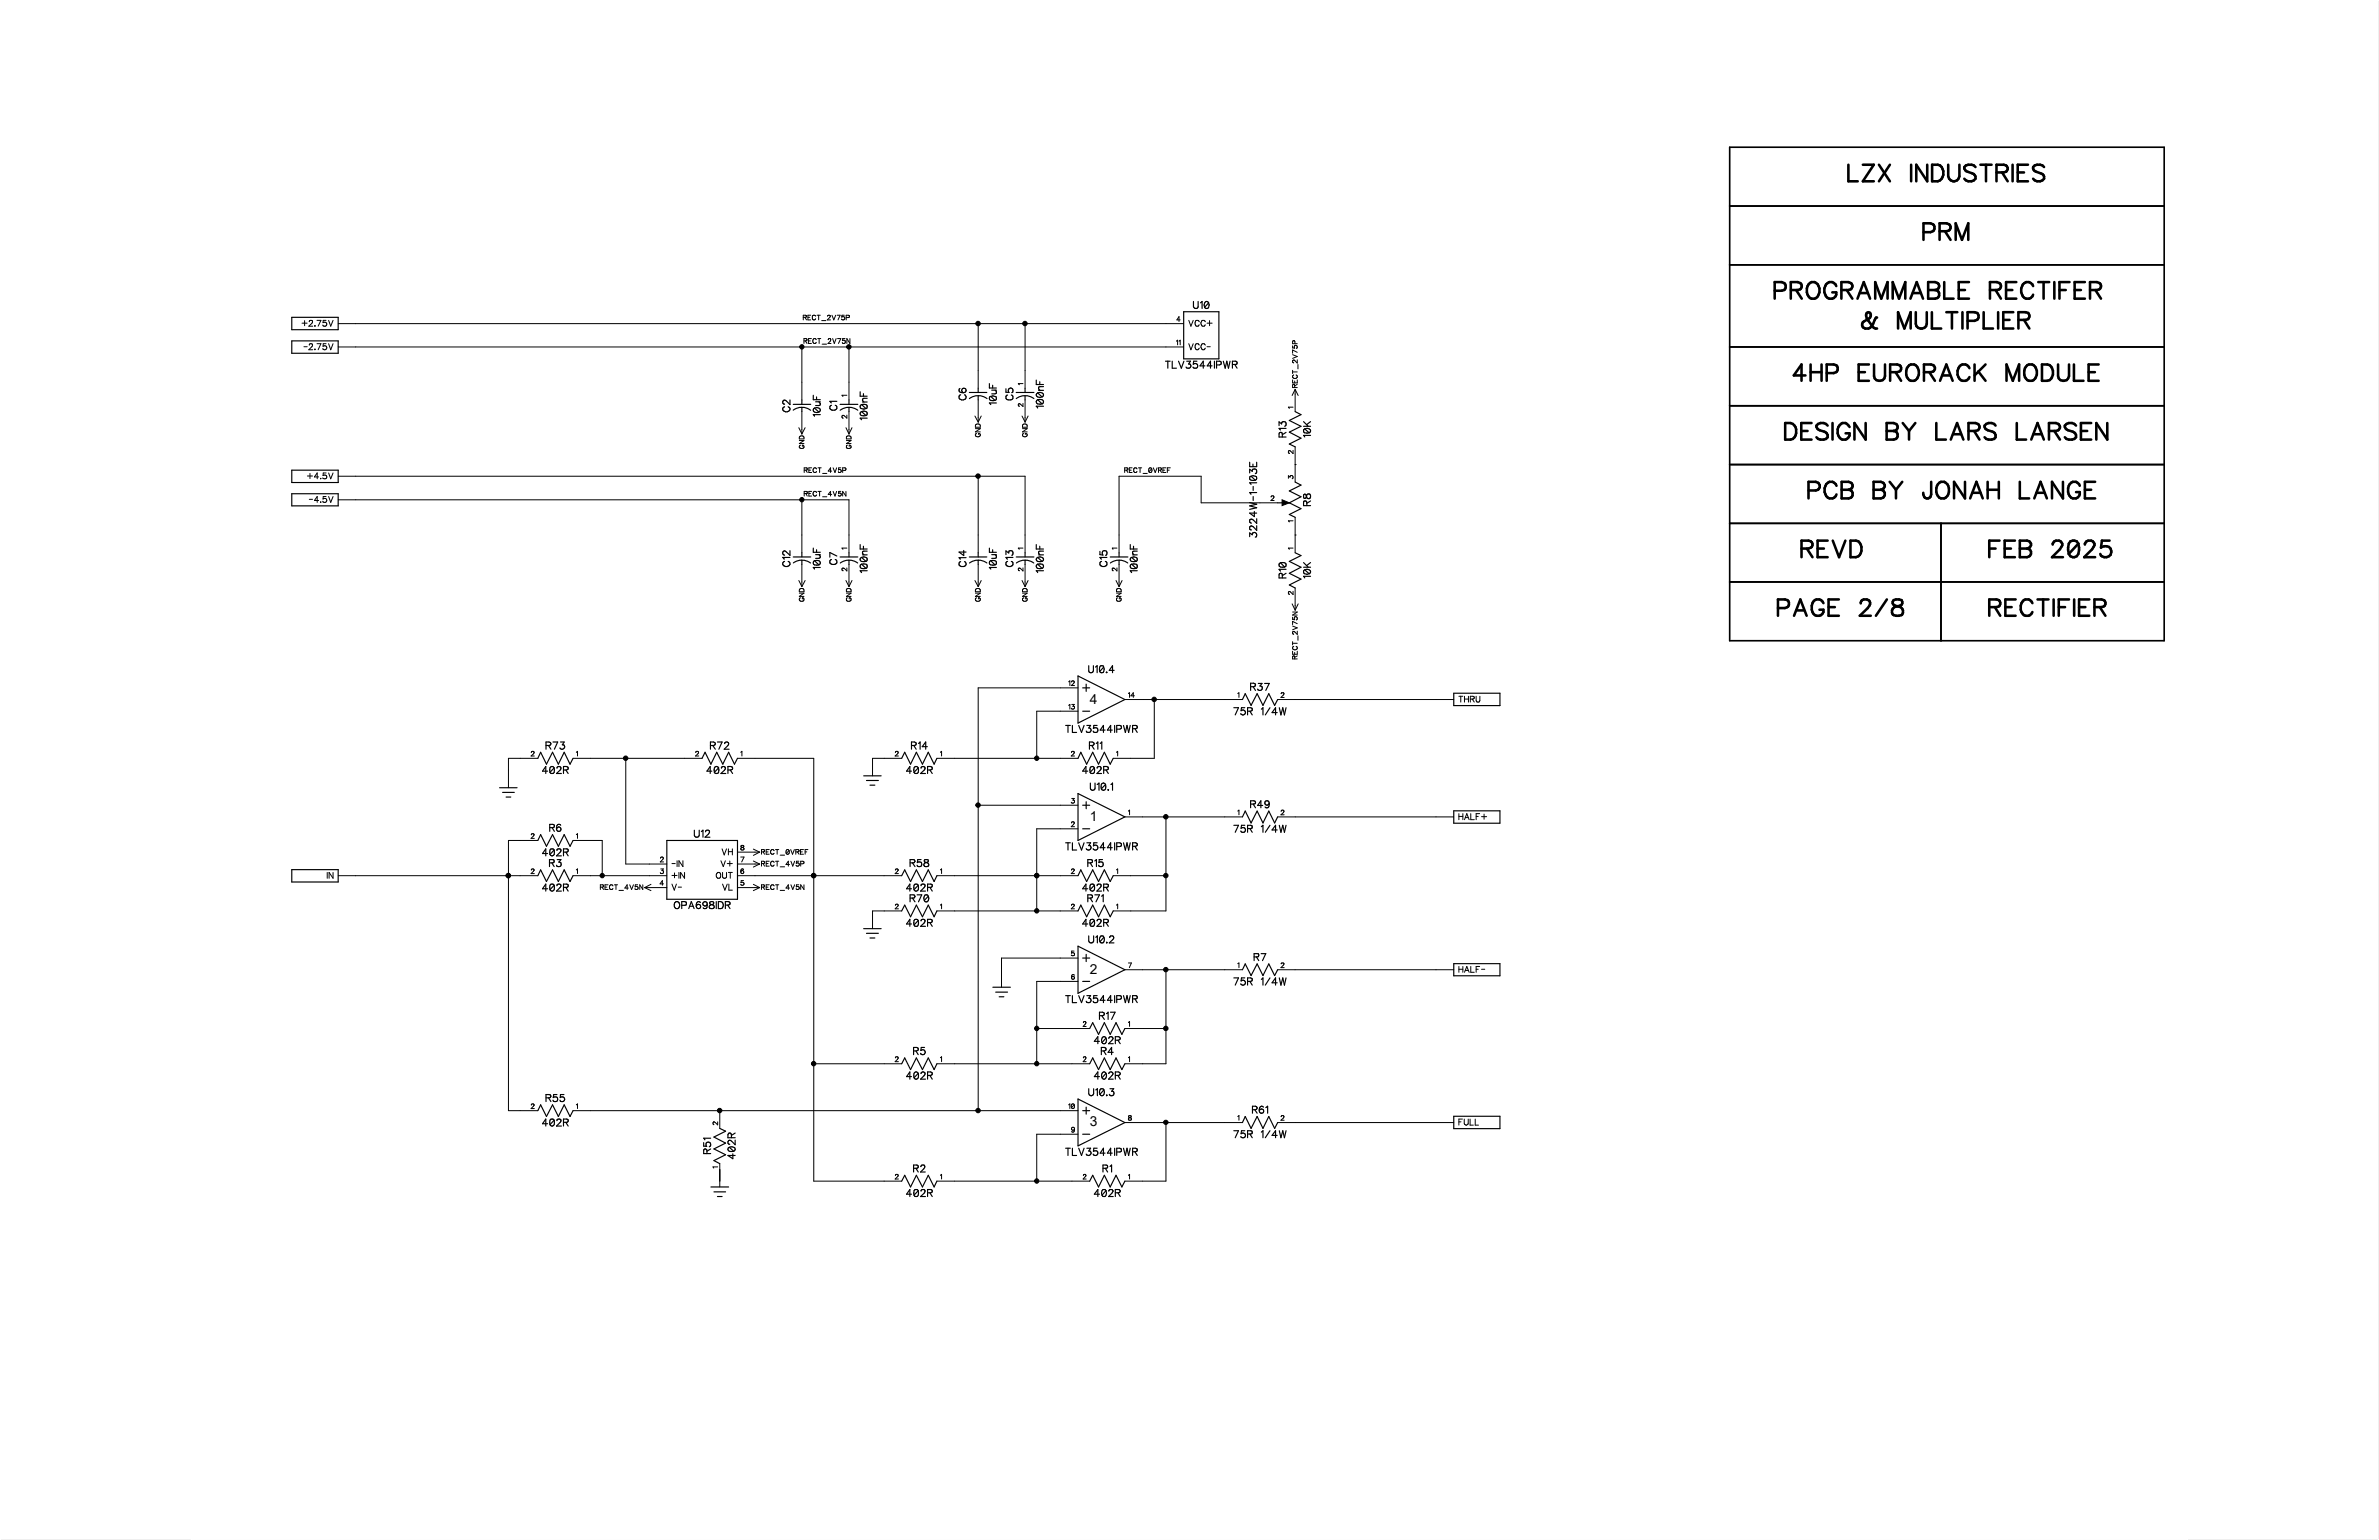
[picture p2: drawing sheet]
<svg xmlns="http://www.w3.org/2000/svg" width="432mm" height="279mm" viewBox="0 0 432 279" stroke-linecap="round" stroke-linejoin="round" font-family="sans-serif">
<defs><g id="words">
<g font-size="5.9">
<text x="335.3" y="33.8">LZX INDUSTRIES</text>
<text x="348.9" y="44.4">PRM</text>
<text x="321.9" y="55.1">PROGRAMMABLE RECTIFER</text>
<text x="337.7" y="60.5">&amp; MULTIPLIER</text>
<text x="325.3" y="70">4HP EURORACK MODULE</text>
<text x="323.8" y="80.7">DESIGN BY LARS LARSEN</text>
<text x="328" y="91.3">PCB BY JONAH LANGE</text>
<text x="326.7" y="102">REVD</text>
<text x="360.8" y="102">FEB 2025</text>
<text x="322.5" y="112.6">PAGE 2/8</text>
<text x="360.8" y="112.6">RECTIFIER</text>
</g>
<g font-size="2.5">
<text x="216.5" y="56.4">U10</text>
<text x="211.4" y="67.2">TLV3544IPWR</text>
<text x="143.8" y="74.8" transform="rotate(-90 143.8 74.8)">C2</text>
<text x="149.3" y="75.6" transform="rotate(-90 149.3 75.6)">10uF</text>
<text x="152.3" y="74.5" transform="rotate(-90 152.3 74.5)">C1</text>
<text x="157.8" y="76.3" transform="rotate(-90 157.8 76.3)">100nF</text>
<text x="175.7" y="72.6" transform="rotate(-90 175.7 72.6)">C6</text>
<text x="181.2" y="73.5" transform="rotate(-90 181.2 73.5)">10uF</text>
<text x="184.3" y="72.7" transform="rotate(-90 184.3 72.7)">C5</text>
<text x="189.8" y="74.1" transform="rotate(-90 189.8 74.1)">100nF</text>
<text x="233.8" y="79.4" transform="rotate(-90 233.8 79.4)">R13</text>
<text x="238.3" y="79.4" transform="rotate(-90 238.3 79.4)">10K</text>
<text x="238.3" y="91.8" transform="rotate(-90 238.3 91.8)">R8</text>
<text x="228.5" y="97.6" transform="rotate(-90 228.5 97.6)">3224W-1-103E</text>
<text x="143.8" y="102.9" transform="rotate(-90 143.8 102.9)">C12</text>
<text x="149.3" y="103.3" transform="rotate(-90 149.3 103.3)">10uF</text>
<text x="152.3" y="102.5" transform="rotate(-90 152.3 102.5)">C7</text>
<text x="157.8" y="104" transform="rotate(-90 157.8 104)">100nF</text>
<text x="175.7" y="102.9" transform="rotate(-90 175.7 102.9)">C14</text>
<text x="181.2" y="103.3" transform="rotate(-90 181.2 103.3)">10uF</text>
<text x="184.3" y="102.9" transform="rotate(-90 184.3 102.9)">C13</text>
<text x="189.8" y="104" transform="rotate(-90 189.8 104)">100nF</text>
<text x="201.3" y="102.9" transform="rotate(-90 201.3 102.9)">C15</text>
<text x="206.8" y="104" transform="rotate(-90 206.8 104)">100nF</text>
<text x="233.8" y="105" transform="rotate(-90 233.8 105)">R10</text>
<text x="238.3" y="105" transform="rotate(-90 238.3 105)">10K</text>
<text x="197.5" y="122.5">U10.4</text>
<text x="226.9" y="125.6">R37</text>
<text x="197.8" y="127.6">4</text>
<text x="223.8" y="130.1">75R 1/4W</text>
<text x="99" y="136.3">R73</text>
<text x="128.9" y="136.3">R72</text>
<text x="165.3" y="136.3">R14</text>
<text x="193.3" y="133.3">TLV3544IPWR</text>
<text x="197.6" y="136.3">R11</text>
<text x="98.4" y="140.7">402R</text>
<text x="128.2" y="140.7">402R</text>
<text x="164.4" y="140.7">402R</text>
<text x="196.4" y="140.7">402R</text>
<text x="197.8" y="143.8">U10.1</text>
<text x="197.8" y="148.9">1</text>
<text x="226.9" y="147">R49</text>
<text x="98.4" y="155.7">402R</text>
<text x="99.7" y="151.2">R6</text>
<text x="125.9" y="152.3">U12</text>
<text x="193.3" y="154.6">TLV3544IPWR</text>
<text x="223.8" y="151.4">75R 1/4W</text>
<text x="99.6" y="157.6">R3</text>
<text x="165.1" y="157.6">R58</text>
<text x="197.3" y="157.6">R15</text>
<text x="98.4" y="162.1">402R</text>
<text x="122.3" y="165.3">OPA698IDR</text>
<text x="164.4" y="162.1">402R</text>
<text x="165.1" y="164">R70</text>
<text x="196.4" y="162.1">402R</text>
<text x="197.3" y="164">R71</text>
<text x="164.4" y="168.5">402R</text>
<text x="196.4" y="168.5">402R</text>
<text x="197.5" y="171.5">U10.2</text>
<text x="197.8" y="176.7">2</text>
<text x="223.8" y="179.1">75R 1/4W</text>
<text x="227.5" y="174.7">R7</text>
<text x="193.3" y="182.3">TLV3544IPWR</text>
<text x="199.5" y="185.3">R17</text>
<text x="165.7" y="191.7">R5</text>
<text x="198.5" y="189.8">402R</text>
<text x="199.8" y="191.7">R4</text>
<text x="164.4" y="196.2">402R</text>
<text x="198.5" y="196.2">402R</text>
<text x="99" y="200.2">R55</text>
<text x="197.5" y="199.2">U10.3</text>
<text x="227.2" y="202.4">R61</text>
<text x="98.4" y="204.7">402R</text>
<text x="129.4" y="209.4" transform="rotate(-90 129.4 209.4)">R51</text>
<text x="197.8" y="204.3">3</text>
<text x="223.8" y="206.8">75R 1/4W</text>
<text x="133.8" y="210.3" transform="rotate(-90 133.8 210.3)">402R</text>
<text x="165.7" y="213">R2</text>
<text x="193.3" y="210">TLV3544IPWR</text>
<text x="200.1" y="213">R1</text>
<text x="164.4" y="217.5">402R</text>
<text x="198.5" y="217.5">402R</text>
</g>
<g font-size="2.1">
<text x="54.7" y="59.5">+2.75V</text>
<text x="215.7" y="59.5">VCC+</text>
<text x="55.1" y="63.8">-2.75V</text>
<text x="215.7" y="63.8">VCC-</text>
<text x="55.7" y="87.2">+4.5V</text>
<text x="56.1" y="91.5">-4.5V</text>
<text x="264.7" y="127.7">THRU</text>
<text x="264.7" y="149">HALF+</text>
<text x="131" y="155.4">VH</text>
<text x="59.3" y="159.7">IN</text>
<text x="121.9" y="157.5">-IN</text>
<text x="121.9" y="159.7">+IN</text>
<text x="121.9" y="161.8">V-</text>
<text x="129.9" y="159.7">OUT</text>
<text x="130.8" y="157.5">V+</text>
<text x="131.1" y="161.8">VL</text>
<text x="264.7" y="176.7">HALF-</text>
<text x="264.7" y="204.4">FULL</text>
</g>
<g font-size="1.7">
<text x="145.7" y="58.3">RECT_2V75P</text>
<text x="213.5" y="58.6">4</text>
<text x="145.8" y="62.6">RECT_2V75N</text>
<text x="213.5" y="62.8">11</text>
<text x="154" y="72" transform="rotate(-90 154 72)">1</text>
<text x="185.9" y="69.9" transform="rotate(-90 185.9 69.9)">1</text>
<text x="235.7" y="70.4" transform="rotate(-90 235.7 70.4)">RECT_2V75P</text>
<text x="154" y="75.9" transform="rotate(-90 154 75.9)">2</text>
<text x="185.9" y="73.8" transform="rotate(-90 185.9 73.8)">2</text>
<text x="235" y="74.1" transform="rotate(-90 235 74.1)">1</text>
<text x="146.2" y="81.4" transform="rotate(-90 146.2 81.4)">GND</text>
<text x="154.7" y="81.4" transform="rotate(-90 154.7 81.4)">GND</text>
<text x="178.2" y="79.3" transform="rotate(-90 178.2 79.3)">GND</text>
<text x="186.7" y="79.3" transform="rotate(-90 186.7 79.3)">GND</text>
<text x="235" y="82.3" transform="rotate(-90 235 82.3)">2</text>
<text x="145.9" y="86">RECT_4V5P</text>
<text x="204.1" y="86">RECT_0VREF</text>
<text x="235" y="86.9" transform="rotate(-90 235 86.9)">3</text>
<text x="145.9" y="90.3">RECT_4V5N</text>
<text x="230.6" y="91.1">2</text>
<text x="235" y="94.8" transform="rotate(-90 235 94.8)">1</text>
<text x="154" y="99.7" transform="rotate(-90 154 99.7)">1</text>
<text x="185.9" y="99.7" transform="rotate(-90 185.9 99.7)">1</text>
<text x="203" y="99.7" transform="rotate(-90 203 99.7)">1</text>
<text x="235" y="99.7" transform="rotate(-90 235 99.7)">1</text>
<text x="154" y="103.7" transform="rotate(-90 154 103.7)">2</text>
<text x="185.9" y="103.7" transform="rotate(-90 185.9 103.7)">2</text>
<text x="203" y="103.7" transform="rotate(-90 203 103.7)">2</text>
<text x="235" y="107.9" transform="rotate(-90 235 107.9)">2</text>
<text x="146.2" y="109.2" transform="rotate(-90 146.2 109.2)">GND</text>
<text x="154.7" y="109.2" transform="rotate(-90 154.7 109.2)">GND</text>
<text x="178.2" y="109.2" transform="rotate(-90 178.2 109.2)">GND</text>
<text x="186.7" y="109.2" transform="rotate(-90 186.7 109.2)">GND</text>
<text x="203.8" y="109.2" transform="rotate(-90 203.8 109.2)">GND</text>
<text x="235.7" y="119.6" transform="rotate(-90 235.7 119.6)">RECT_2V75N</text>
<text x="193.9" y="124.7">12</text>
<text x="193.9" y="128.9">13</text>
<text x="204.7" y="126.8">14</text>
<text x="224.6" y="126.8">1</text>
<text x="232.4" y="126.8">2</text>
<text x="96.3" y="137.4">2</text>
<text x="104.6" y="137.4">1</text>
<text x="126.2" y="137.4">2</text>
<text x="134.4" y="137.4">1</text>
<text x="162.4" y="137.4">2</text>
<text x="170.6" y="137.4">1</text>
<text x="194.4" y="137.4">2</text>
<text x="202.6" y="137.4">1</text>
<text x="194.4" y="146">3</text>
<text x="204.7" y="148.1">1</text>
<text x="224.6" y="148.1">1</text>
<text x="232.4" y="148.1">2</text>
<text x="96.3" y="152.4">2</text>
<text x="104.6" y="152.4">1</text>
<text x="134.4" y="154.5">8</text>
<text x="138.2" y="155.3">RECT_0VREF</text>
<text x="194.4" y="150.2">2</text>
<text x="96.3" y="158.8">2</text>
<text x="104.6" y="158.8">1</text>
<text x="108.9" y="161.7">RECT_4V5N</text>
<text x="119.8" y="160.9">4</text>
<text x="119.8" y="156.6">2</text>
<text x="119.8" y="158.8">3</text>
<text x="134.4" y="160.9">5</text>
<text x="134.4" y="158.8">6</text>
<text x="134.4" y="156.6">7</text>
<text x="138.2" y="161.7">RECT_4V5N</text>
<text x="138.2" y="157.4">RECT_4V5P</text>
<text x="162.4" y="158.8">2</text>
<text x="170.6" y="158.8">1</text>
<text x="194.4" y="158.8">2</text>
<text x="202.6" y="158.8">1</text>
<text x="162.4" y="165.2">2</text>
<text x="170.6" y="165.2">1</text>
<text x="194.4" y="165.2">2</text>
<text x="202.6" y="165.2">1</text>
<text x="194.4" y="173.7">5</text>
<text x="194.4" y="177.9">6</text>
<text x="204.7" y="175.8">7</text>
<text x="224.6" y="175.8">1</text>
<text x="232.4" y="175.8">2</text>
<text x="196.5" y="186.5">2</text>
<text x="204.7" y="186.5">1</text>
<text x="162.4" y="192.9">2</text>
<text x="170.6" y="192.9">1</text>
<text x="196.5" y="192.9">2</text>
<text x="204.7" y="192.9">1</text>
<text x="96.3" y="201.4">2</text>
<text x="104.6" y="201.4">1</text>
<text x="193.9" y="201.4">10</text>
<text x="204.7" y="203.5">8</text>
<text x="224.6" y="203.5">1</text>
<text x="232.4" y="203.5">2</text>
<text x="130.5" y="204.2" transform="rotate(-90 130.5 204.2)">2</text>
<text x="194.4" y="205.7">9</text>
<text x="130.5" y="212" transform="rotate(-90 130.5 212)">1</text>
<text x="162.4" y="214.2">2</text>
<text x="170.6" y="214.2">1</text>
<text x="196.5" y="214.2">2</text>
<text x="204.7" y="214.2">1</text>
</g>
</g></defs>
<g fill="#000" stroke="#000" stroke-width=".18">
<path d="M232.7 90.7l1.3 .5-1.3 .5zM0 0h431.8v279.4h-431.8z"/>
<circle cx="177.5" cy="58.7" r=".4"/>
<circle cx="186" cy="58.7" r=".4"/>
<circle cx="145.6" cy="62.9" r=".39"/>
<circle cx="154.1" cy="62.9" r=".4"/>
<circle cx="145.6" cy="90.7" r=".39"/>
<circle cx="177.5" cy="86.4" r=".4"/>
<circle cx="113.6" cy="137.6" r=".4"/>
<circle cx="188.2" cy="137.6" r=".39"/>
<circle cx="209.5" cy="126.9" r=".4"/>
<circle cx="92.3" cy="158.9" r=".4"/>
<circle cx="109.3" cy="158.9" r=".39"/>
<circle cx="147.7" cy="158.9" r=".4"/>
<circle cx="177.5" cy="146.1" r=".4"/>
<circle cx="188.2" cy="158.9" r=".39"/>
<circle cx="211.6" cy="158.9" r=".4"/>
<circle cx="211.6" cy="148.2" r=".4"/>
<circle cx="188.2" cy="165.2" r=".39"/>
<circle cx="211.6" cy="175.9" r=".4"/>
<circle cx="147.7" cy="193" r=".4"/>
<circle cx="188.2" cy="193" r=".39"/>
<circle cx="188.2" cy="186.6" r=".39"/>
<circle cx="211.6" cy="186.6" r=".4"/>
<circle cx="130.6" cy="201.5" r=".4"/>
<circle cx="177.5" cy="201.5" r=".4"/>
<circle cx="188.2" cy="214.3" r=".39"/>
<circle cx="211.6" cy="203.6" r=".39"/>
</g>
<g fill="#fff" stroke="#fff" stroke-width=".18">
<path d="M0 0h431.8v279.4h-431.8z"/>
<path d="M34.7 0h362.3v279.4h-362.3z"/>
</g>
<g fill="none" stroke="#000" stroke-width=".18">
<path d="M54.8 58.6h1M55.3 58.2v.9M56.1 58.4a.3 .3 0 0 1 .4-.3 .3 .3 0 0 1 .2 .3l-.7 .8h.8M57.1 59.1v.1zM57.5 58.1h.8l-.6 1.1M59.2 58.1h-.5l-.1 .4a.38 .38 0 0 1 .6 0 .38 .38 0 0 1-.1 .6 .38 .38 0 0 1-.5-.1M59.6 58.1l.4 1.1 .5-1.1M61.4 58.7h153.4M145.8 57.6l.5-.1 .1-.2-.6-.1v.8M146.1 57.6l.3 .4M146.6 57.6h.4M147.2 57.2h-.6v.8h.6"/>
<path d="M148 57.4a.33 .33 0 0 0-.6 0v.4l.2 .2h.2l.2-.2M148.3 57.2h.6M148.6 57.2v.8M149.1 58.2h.8M150.2 57.4l.2-.2 .3 .1-.5 .7h.5M151 57.2l.3 .8 .4-.8M151.9 57.2h.6l-.4 .8M153.2 57.2h-.4v.3a.31 .31 0 0 1 .5 0 .31 .31 0 0 1-.1 .5 .31 .31 0 0 1-.5-.1M153.6 57.6h.5l.1-.3-.6-.1v.8M177.5 58.7h.1M177.5 58.7v11.7M186.1 58.7h.1"/>
<path d="M186.1 58.7v11.7M214.2 58h-.6l.4-.6v.9M215.8 58.1l.4 1.1 .4-1.1M217.7 58.4l-.3-.3a.51 .51 0 0 0-.5 .6 .51 .51 0 0 0 .6 .4l.2-.2M218.8 58.4a.45 .45 0 0 0-.6-.2 .45 .45 0 0 0-.2 .6l.3 .4 .3-.1 .2-.2M219.1 58.6h.9M219.5 58.2v.9M55.2 62.9h.6M56.1 62.6l.2-.2h.3l.1 .2-.1 .3-.6 .6h.8M57.1 63.4h.1zM57.5 62.4h.8l-.6 1.1M59.2 62.4h-.5l-.1 .4a.4 .4 0 0 1 .5 0 .4 .4 0 0 1 .2 .5l-.5 .2-.2-.3"/>
<path d="M59.6 62.4l.4 1.1 .5-1.1M61.4 62.9h153.4M145 77.6l.5 1.1M145.1 79.9h.8l-.8 .6h.8M145.1 79.2l.3-.1h.4l.1 .2v.3h-.8zM145.5 62.9v9.7M145.5 74.7v4M145.9 61.8h.5v-.3l-.5-.1v.9M146.1 77.6l-.6 1.1M146.2 61.8l.3 .5M146.7 61.8h.4M147.3 61.4h-.6v.9h.6"/>
<path d="M148.1 61.6a.3 .3 0 0 0-.3-.2 .3 .3 0 0 0-.3 .4v.2a.3 .3 0 0 0 .3 .3 .3 .3 0 0 0 .3-.2M148.4 61.4h.6M148.7 61.4v.9M149.2 62.4h.8M150.3 61.6l.2-.2 .3 .2-.1 .3-.4 .4h.5M151.1 61.4l.3 .9 .4-.9M152 61.4h.6l-.4 .9M153.4 61.4h-.4l-.1 .4h.4l.1 .4-.3 .1-.2-.2M153.5 77.6l.6 1.1M153.6 79.2a.52 .52 0 0 1 .9 .1v.3h-.9zM153.6 79.9h.9l-.9 .6h.9M153.7 75.3v.6l-.5-.5h-.3l-.1 .3 .2 .2"/>
<path d="M153.7 71.7h-.9l.2 .2M154.1 62.9v9.7M154.1 74.7v4M154.3 61.4v.9l-.6-.9v.9M154.6 77.6l-.5 1.1M177 75.5l.5 1.1M177 77.8h.9l-.9 .6h.9M177.1 77.1a.5 .5 0 0 1 .8 .1v.3h-.9zM177.2 78.7h-.1a.42 .42 0 0 0 .4 .6 .42 .42 0 0 0 .4-.6h-.3v.1M177.5 72.6v4M178.1 75.5l-.6 1.1M185.5 75.5l.6 1.1"/>
<path d="M185.6 77.8h.8l-.8 .6h.8M185.6 77.1l.3-.2 .4 .1 .1 .5h-.8zM185.7 73.2v.5l-.7-.5-.2 .3 .2 .2M185.7 69.6h-.9l.2 .2M185.8 78.7h-.2a.4 .4 0 0 0 .4 .6 .4 .4 0 0 0 .4-.6h-.3v.1M186.1 72.6v4M186.6 75.5l-.5 1.1M213.5 61.9l.2-.2v.9M214 61.9l.2-.2v.9M215.8 62.4l.4 1.1 .4-1.1M217.7 62.6a.39 .39 0 0 0-.5-.2 .39 .39 0 0 0-.3 .4 .5 .5 0 0 0 .5 .7l.3-.3M218.8 62.6l-.2-.2a.54 .54 0 0 0-.6 .5 .54 .54 0 0 0 .5 .6l.3-.3"/>
<path d="M219.1 62.9h.6M234.6 62.7v.4l.4 .1a.29 .29 0 0 1 0-.5 .29 .29 0 0 1 .4 .1 .29 .29 0 0 1-.1 .4M234.6 67.2v.6M234.6 68.9v.6h.9v-.6M234.6 67.5h.9M234.6 64.3l.9 .4-.9 .3M234.7 73.9h-.9l.2 .2M234.8 68a.36 .36 0 0 0 0 .6 .36 .36 0 0 0 .5 0 .36 .36 0 0 0-.1-.6M235 69.1v.4M235 70.3l-.1-.5-.1-.1-.2 .2v.4h.9M235 62.4v-.5l-.3-.1-.1 .6h.9M235.1 70.7v4"/>
<path d="M235.1 70.7l-.6 1.1M235.1 70.7l.5 1.1M235.5 63.9l-.9-.4v.6M235.5 65.3v.6l-.7-.6-.2 .4 .2 .1M235.5 69.7l-.5 .3M235.6 66.1v.8M55.8 86.4h.9M56.1 90.6h.6M56.3 85.9v.9M57.8 86.5h-.7l.5-.7v1.1M57.8 90.8h-.7l.5-.7v1M58.2 86.8h.1"/>
<path d="M58.2 91.1h.1M59.2 85.8h-.5l-.1 .5a.38 .38 0 0 1 .6 0 .38 .38 0 0 1 0 .5 .38 .38 0 0 1-.6-.1M59.2 90.1h-.5l-.1 .5a.38 .38 0 0 1 .6-.1 .38 .38 0 0 1-.1 .6 .38 .38 0 0 1-.5-.2M59.6 85.8l.4 1.1 .5-1.1M59.6 90.1l.4 1 .5-1M61.4 86.4h124.7v13.9M61.4 90.7h92.7v9.6M145.3 80.8l-.2 .1a.39 .39 0 0 0 .4 .5 .39 .39 0 0 0 .4-.5l-.3-.1v.2M145.5 90.7h.1M145.5 90.7v9.6M146 85.3h.5v-.3l-.5-.1v.8M146 89.5h.5v-.3h-.5v.8"/>
<path d="M146.3 85.3l.2 .4M146.3 89.5l.2 .5M146.8 85.3h.3M146.8 89.5h.3M147.3 84.9h-.5v.8h.5M147.3 89.2h-.5v.8h.5M148.2 85.1a.33 .33 0 0 0-.4-.2 .33 .33 0 0 0-.2 .3l.1 .5h.3l.2-.1M148.2 89.4a.36 .36 0 0 0-.5-.1 .36 .36 0 0 0 0 .5 .36 .36 0 0 0 .5 0M148.5 84.9h.6M148.5 89.2h.6M148.8 84.9v.8M148.8 89.2v.8"/>
<path d="M149.3 85.9h.8M149.3 90.1h.8M151 85.5h-.7l.4-.6v.8M151 89.7h-.7l.4-.5v.8M151.2 84.9l.4 .8 .2-.8M151.2 89.2l.4 .8 .2-.8M152.6 84.9h-.4v.4a.29 .29 0 0 1 .4 0 .29 .29 0 0 1 0 .4 .29 .29 0 0 1-.5-.1M152.6 89.2h-.4v.3a.29 .29 0 0 1 .4 0 .29 .29 0 0 1 0 .5 .29 .29 0 0 1-.5-.2M153 85.3h.5v-.3l-.5-.1v.8M153.5 89.2v.8l-.5-.8v.8M153.7 99.4h-.9l.2 .3M153.8 80.8l-.2 .1v.3a.45 .45 0 0 0 .6 .2 .45 .45 0 0 0 .2-.5l-.3-.1v.2"/>
<path d="M177.5 86.4v13.9M185.7 99.4h-.9l.2 .3M202.7 99.4h-.8l.1 .3M204.1 85.3h.5l.1-.3-.6-.1v.8M204.4 85.3l.3 .4M205 85.3h.3M205.5 84.9h-.5v.8h.5M206.4 85.1l-.2-.2-.4 .2v.5l.1 .1h.3l.2-.1M206.6 84.9h.6M206.9 84.9v.8M207.5 85.9h.7M209 85l-.2-.1h-.2l-.1 .7"/>
<path d="M209 85v.6l-.2 .1-.3-.1M209 85l-.5 .6M209.3 84.9l.4 .8 .3-.8M210.3 85.3h.4l.1-.3-.5-.1v.8M210.6 85.3l.2 .4M211.1 85.3h.3M211.6 84.9h-.5v.8h.5M211.9 85.3h.3M212.4 84.9h-.5v.8M230.7 90.2l.2-.2 .3 .1-.5 .7h.6M231.9 91.2h-13.9v-4.8h-14.9v13.9M233.8 86.8v-.5l.3 .3a.3 .3 0 0 1 .5-.2 .3 .3 0 0 1-.1 .5"/>
<path d="M234.7 99.4h-.9l.2 .3M234.7 81.7v.6l-.7-.6-.2 .4 .3 .2M234.7 94.5h-.9l.2 .2M235.1 97.1h.1M235.1 84.3h.1M235.1 81.1v6.4M235.1 93.9v6.4M145 105.3l.5 1.1M145.1 107.6h.8l-.8 .6h.8M145.1 106.9l.3-.1h.4l.1 .6h-.8zM145.3 108.5a.33 .33 0 0 0-.2 .3 .33 .33 0 0 0 .3 .3h.4l.1-.3-.1-.3h-.2v.2M145.5 102.4v4"/>
<path d="M146.1 105.3l-.6 1.1M153.5 105.3l.6 1.1M153.6 107.6h.9l-.9 .6h.9M153.7 103v.6l-.5-.5h-.3l-.1 .3 .2 .1M153.7 106.8h.6l.2 .6h-.9zM153.8 108.5l-.2 .1v.3a.42 .42 0 0 0 .6 .2 .42 .42 0 0 0 .1-.6h-.2v.2M154.1 102.4v4M154.6 105.3l-.5 1.1M177 105.3l.5 1.1M177 107.6h.9l-.9 .6h.9M177.1 106.9a.5 .5 0 0 1 .8 .2v.3h-.9zM177.2 108.5a.33 .33 0 0 0-.2 .3 .33 .33 0 0 0 .4 .3h.2a.32 .32 0 0 0 .3-.3 .32 .32 0 0 0-.3-.3v.2"/>
<path d="M177.5 102.4v4M178.1 105.3l-.6 1.1M185.5 105.3l.6 1.1M185.6 107.6h.8l-.8 .6h.8M185.6 106.9l.3-.1h.4l.1 .6h-.8zM185.7 103v.6l-.6-.5h-.2l-.1 .3 .2 .1M185.8 108.5a.36 .36 0 0 0-.1 .5 .36 .36 0 0 0 .6 0 .36 .36 0 0 0-.1-.5h-.1v.2M186.1 102.4v4M186.6 105.3l-.5 1.1M202.6 105.3l.5 1.1M202.6 107.6h.9l-.9 .6h.9M202.7 103v.6l-.5-.5h-.3v.4h.2"/>
<path d="M202.7 106.8h.7l.1 .6h-.9zM202.8 108.5a.34 .34 0 0 0-.2 .3 .34 .34 0 0 0 .3 .3h.3a.32 .32 0 0 0 .3-.3 .32 .32 0 0 0-.3-.3v.2M203.1 102.4v4M203.7 105.3l-.6 1.1M234.5 109.6l.6 1.1M234.6 112v.4h.4a.31 .31 0 0 1 0-.4 .31 .31 0 0 1 .4 0 .31 .31 0 0 1-.1 .5M234.6 116.4v.6M234.6 118.2v.5h.9v-.5M234.6 116.7h.9M234.6 113.6l.9 .3-.9 .4M234.6 111h.9l-.9 .6h.9M234.7 107.3v.6l-.7-.6-.2 .4 .3 .1"/>
<path d="M234.8 117.3a.36 .36 0 0 0 0 .5 .36 .36 0 0 0 .5 0 .36 .36 0 0 0-.1-.5M235 118.4v.3M235 119.5l-.1-.5h-.1l-.2 .2v.3h.9M235.1 106.7v4M235.5 113.2l-.9-.5v.6M235.5 114.5v.6l-.7-.5-.2 .3 .2 .2M235.5 119l-.5 .3M235.6 115.4v.8M235.6 109.6l-.5 1.1M96.4 136.5l.2-.2 .3 .2-.5 .7h.6M97.6 137.6h-5.3v5.3M104 137.6h23.4"/>
<path d="M104.6 136.5l.2-.2v.9M113.6 137.6v19.2h7.4M126.3 136.5l.1-.2 .4 .2-.6 .7h.6M133.9 137.6h13.8v76.7h16M134.5 136.5l.2-.2v.9M162.5 136.5l.2-.2 .3 .2-.5 .7h.6M163.7 137.6h-5.3v3.2M170.1 137.6h25.6M170.7 136.5l.2-.2v.9M194 123.7l.2-.2v.9M194 128l.2-.2v.9M194.5 123.7l.1-.2 .4 .2-.6 .7h.6"/>
<path d="M194.5 136.5l.1-.2 .4 .2-.6 .7h.6M194.5 127.8h.5l-.3 .3a.29 .29 0 0 1 .3 .3 .29 .29 0 0 1-.3 .3 .29 .29 0 0 1-.3-.2M195.7 129h-7.5v8.6M195.7 124.8h-18.2v76.7M202.6 136.5l.3-.2v.9M204.2 126.9h21.3M204.8 125.8l.2-.1v.8M205.9 126.2h-.6l.4-.5v.8M209.5 126.9v10.7h-7.4M224.7 125.8l.2-.1v.8M231.9 126.9h32M232.5 125.9l.1-.2h.4v.1l-.5 .7h.6"/>
<path d="M264.8 126.3h.7M265.1 126.3v1.1M265.8 126.3v1.1M265.8 126.8h.7M266.5 126.3v1.1M266.9 126.8h.6v-.4l-.6-.1v1.1M267.2 126.8l.4 .6M267.9 126.3v.8l.3 .3 .4-.2v-.9M59.4 158.3v1M60.5 158.3v1l-.8-1v1M61.4 158.9h36.2M96.4 157.9l.2-.3 .3 .2-.5 .7h.6"/>
<path d="M96.4 151.5l.2-.2 .3 .1-.5 .7h.6M97.6 152.5h-5.3v49h5.3M104 158.9h17M104 152.5h5.3v6.4M104.6 157.8l.2-.2v.9M104.6 151.4l.2-.1v.8M119.9 155.7l.2-.2 .3 .2-.6 .7h.6M119.9 157.6h.5l-.3 .3a.3 .3 0 0 1 .3 .5 .3 .3 0 0 1-.6-.1M122 156.7h.6M122 158.8h.9M122.4 158.4v.9M122.9 156.2v1"/>
<path d="M123.2 158.3v1M124 156.2v1l-.8-1v1M124.2 158.3v1l-.7-1v1M130.2 158.3a.5 .5 0 0 1 .6 .5 .5 .5 0 0 1-.6 .5l-.2-.3v-.5zM130.9 156.2l.4 1 .4-1M131.1 154l.3 1.1 .5-1.1M131.1 158.3l.1 .9 .2 .1 .4-.1 .1-.9M132 156.7h.9M132.2 158.3h.7M132.2 154v1.1M132.2 154.5h.7M132.5 156.2v.9"/>
<path d="M132.5 158.3v1M132.9 154v1.1M133.9 158.9h29.8M133.9 156.8h4M133.9 154.6h4M134.5 155.5h.5l-.4 .9M134.5 153.4v.3l.5 .3a.3 .3 0 0 1-.3 .2 .3 .3 0 0 1-.2-.2l.5-.4v-.2zM135 157.8l-.4-.1-.1 .5M135 159.8h-.5v.3a.31 .31 0 0 1 .5 0 .31 .31 0 0 1-.1 .5 .31 .31 0 0 1-.4-.2M136.7 156.2l1.2 .6M136.7 154.1l1.2 .5M137.9 156.8l-1.2 .5"/>
<path d="M137.9 154.6l-1.2 .6M138.2 156.7l.5-.1v-.3h-.5v.8M138.2 154.6l.5-.1v-.3l-.5-.1v.9M138.5 156.7l.3 .4M138.5 154.6l.3 .4M139.1 156.7h.3M139.1 154.6h.3M139.6 154.1h-.5v.9h.5M139.6 156.3h-.5v.8h.5M140.5 154.3a.33 .33 0 0 0-.4-.2 .33 .33 0 0 0-.2 .4l.1 .4 .3 .1 .2-.2M140.5 156.5a.33 .33 0 0 0-.4-.2 .33 .33 0 0 0-.2 .3v.2a.33 .33 0 0 0 .2 .3 .33 .33 0 0 0 .4-.2M140.8 156.3h.6"/>
<path d="M140.8 154.1h.6M141.1 154.1v.9M141.1 156.3v.8M141.6 157.3h.8M141.6 155.2h.8M143.2 154.3l-.2-.2-.2 .1-.1 .7M143.2 154.3v.6l-.2 .1-.3-.1M143.2 154.3l-.5 .6M143.3 156.8h-.6l.4-.5v.8M143.5 154.1l.3 .9 .4-.9M143.6 156.3l.3 .8 .3-.8M144.4 154.6l.5-.1 .1-.3-.6-.1v.9"/>
<path d="M144.7 154.6l.3 .4M145 156.3h-.4l-.1 .3a.31 .31 0 0 1 .5 0 .31 .31 0 0 1-.1 .5 .31 .31 0 0 1-.4-.1M145.3 154.6h.3M145.3 156.7h.5l.1-.4h-.6v.8M145.8 154.1h-.5v.9h.5M146.1 154.6h.3M146.6 154.1h-.5v.9M162.5 157.9l.2-.3 .3 .2-.5 .7h.6M170.1 158.9h25.6M170.7 157.8l.2-.2v.9M177.5 146.1h18.2M188.2 158.9h.1"/>
<path d="M194.5 157.9l.1-.3 .4 .2-.6 .7h.6M194.5 149.3h.1M194.5 149.3l.3-.2 .2 .3-.6 .6h.6M194.5 144.9h.5l-.3 .3a.3 .3 0 0 1 .3 .4 .3 .3 0 0 1-.6-.1M195.7 150.4h-7.5v14.9M202.1 158.9h9.5M202.6 157.8l.3-.2v.9M204.2 148.2h21.3M204.8 147.2l.2-.2v.8M211.6 148.2v17.1h-9.5M224.7 147.2l.2-.2v.8M231.9 148.2h32"/>
<path d="M232.5 147.2l.2-.2 .3 .2-.5 .6h.6M264.8 147.6v1.1M264.8 148.1h.7M265.5 147.6v1.1M265.8 148.7l.4-1.1 .5 1.1M266 148.3h.5M267 147.6v1.1h.6M267.9 148.1h.4M268.6 147.6h-.7v1.1M268.9 148.2h.9M269.4 147.7v.9M109 161l.5-.1v-.3l-.5-.1v.9"/>
<path d="M109.3 161l.3 .4M109.8 161h.4M110.4 160.5h-.6v.9h.6M111.3 160.7a.33 .33 0 0 0-.4-.2 .33 .33 0 0 0-.3 .4l.1 .3a.33 .33 0 0 0 .6 0M111.5 160.5h.6M111.8 160.5v.9M112.4 161.5h.8M114 161.1h-.6l.4-.6v.9M114.3 160.5l.3 .9 .4-.9M115.7 160.5h-.4v.4a.31 .31 0 0 1 .4 0 .31 .31 0 0 1 0 .5 .31 .31 0 0 1-.5-.2M116.7 160.5v.9l-.6-.9v.9M117 161l1.2 .6"/>
<path d="M117 161h4M118.2 160.4l-1.2 .6M120.4 160.4h-.6l.4-.6v.8M122 160.4l.4 1.1 .4-1.1M123.1 161h.6M131.1 160.4l.5 1.1 .4-1.1M132.3 160.4v1.1h.6M133.9 161h4M136.7 160.4l1.2 .6M137.9 161l-1.2 .6M138.2 161l.5-.1v-.3l-.5-.1v.9M138.5 161l.3 .4"/>
<path d="M139.1 161h.3M139.6 160.5h-.5v.9h.5M140.5 160.7a.33 .33 0 0 0-.4-.2 .33 .33 0 0 0-.2 .4v.3a.33 .33 0 0 0 .6 0M140.8 160.5h.6M141.1 160.5v.9M141.6 161.5h.8M143.3 161.1h-.6l.4-.6v.9M143.6 160.5l.3 .9 .3-.9M145 160.5h-.4l-.1 .4a.31 .31 0 0 1 .5 0 .31 .31 0 0 1-.1 .5 .31 .31 0 0 1-.4-.2M145.9 160.5v.9l-.6-.9v.9M162.5 164.3l.2-.3 .3 .2-.5 .7h.6M163.7 165.3h-5.3v3.2"/>
<path d="M170.1 165.3h25.6M170.7 164.2l.2-.2v.9M194.5 164.3l.1-.3 .4 .2-.6 .7h.6M194.5 177.4l.2 .3M194.7 177.7h.1M194.7 177.2h.1M194.7 177.2l-.2 .2M194.8 177.2l.2 .2-.2 .3M194.9 172.6h-.4v.3a.31 .31 0 0 1 .5 0 .31 .31 0 0 1-.1 .5 .31 .31 0 0 1-.5-.1M195 177l-.4-.1-.1 .5M195.7 173.8h-13.9v5.3M195.7 178.1h-7.5v14.9"/>
<path d="M202.6 164.2l.3-.2v.9M204.2 175.9h21.3M204.8 174.7h.6l-.4 .9M211.6 175.9v17.1h-7.4M224.7 174.8l.2-.1v.9M231.9 175.9h32M232.5 174.9l.2-.2 .3 .1-.5 .8h.6M264.8 175.3v1.1M264.8 175.9h.7M265.5 175.3v1.1M265.8 176.4l.4-1.1 .5 1.1M266 176.1h.5"/>
<path d="M267 175.3v1.1h.6M267.9 175.9h.4M268.6 175.3h-.7v1.1M268.9 175.9h.6M147.7 193h16M162.5 191.9l.2-.2 .3 .2-.5 .7h.6M170.1 193h27.7M170.7 191.9l.2-.2v.9M188.2 186.6h9.6M196.6 185.5l.2-.2 .3 .2-.5 .7h.5M196.6 191.9l.2-.2 .3 .2-.5 .7h.5M204.2 186.6h7.4"/>
<path d="M204.8 185.5l.2-.2v.9M204.8 191.9l.2-.2v.9M96.4 200.5l.2-.2 .3 .1-.5 .7h.6M104 201.5h91.7M104.6 200.4l.2-.1v.8M130.3 203.5v.6l-.8-.6-.1 .4 .2 .1M130.3 211.7h-.9l.1 .2M130.6 201.5h.1M130.6 201.5v3.2M130.6 211.1v4.2M162.5 213.3l.2-.2 .3 .1-.5 .7h.6M170.1 214.3h27.7"/>
<path d="M170.7 213.2l.2-.1v.8M194 200.4l.2-.1v.8M194.7 204.5l-.2 .3 .2 .3M194.7 205.1h.1M194.7 204.5h.1M194.8 204.5l.2 .3M195 200.4l-.2-.1h-.2l-.1 .7M195 200.4l-.1 .7h-.2l-.2-.1M195 200.4l-.5 .6M195 204.8l-.1 .6-.4-.1M195 204.8l-.2 .3M195.7 205.8h-7.5v8.5"/>
<path d="M196.6 213.3l.2-.2 .3 .1-.5 .7h.5M204.2 203.7h21.3M204.8 213.2l.2-.1v.8M204.9 202.4v.3l.3 .1a.24 .24 0 0 1 .1 .4 .24 .24 0 0 1-.4 0 .24 .24 0 0 1 0-.4l.4-.1v-.2l-.2-.1zM211.6 203.7v10.6h-7.4M224.7 202.6l.2-.2v.8M231.9 203.7h32M232.5 202.6l.2-.2 .3 .2-.5 .6h.6M264.8 203.5h.4M265.4 203h-.6v1.1M265.8 203v1l.3 .1 .3-.1 .1-1M266.8 203v1.1h.6"/>
<path d="M267.8 203v1.1h.6"/>
<circle cx="134.7" cy="158.2" r=".28"/>
</g>
<g fill="none" stroke="#000" stroke-width=".47">
<path d="M335.5 29.9v3h1.7M338.1 29.9h2l-2 3h2M341 29.9l2 3M343 29.9l-2 3M346.9 29.9v3M349.8 29.9v3l-2-3v3M350.7 29.9h1a1.6 1.6 0 0 1 1.1 1.5 1.6 1.6 0 0 1-1.1 1.5h-1zM353.6 29.9v2.1a1.02 1.02 0 0 0 1 .9 1.02 1.02 0 0 0 1-.9v-2.1M358.6 30.3a1.36 1.36 0 0 0-2.1 0 .84 .84 0 0 0 .6 .9l.9 .3a.74 .74 0 0 1 .3 1.2 1.31 1.31 0 0 1-1.8-.3M359.5 29.9h2M360.5 29.9v3M362.4 31.3h1.3l.4-.1a.68 .68 0 0 0 0-1.2l-.4-.1h-1.3v3"/>
<path d="M363.4 31.3l1 1.6M365.3 29.9v3M366.2 31.3h1.2M368.1 29.9h-1.9v3h1.9M371 30.3a1.32 1.32 0 0 0-2 0 .75 .75 0 0 0 .6 .9l.8 .3a.71 .71 0 0 1 .6 .5 .71 .71 0 0 1-.3 .7 1.27 1.27 0 0 1-1.7-.3M322.1 52.7h1.3l.4-.1a.8 .8 0 0 0 .3-.8 .8 .8 0 0 0-.7-.6h-1.3v3M325 52.6h1.3l.4-.1a.69 .69 0 0 0 0-1.1l-.4-.2h-1.3v3M326 52.6l1 1.6M328.3 51.6a1.01 1.01 0 0 1 1-.4 1.01 1.01 0 0 1 .8 .7 1.69 1.69 0 0 1-.7 2.3 1.38 1.38 0 0 1-1.4-1.9zM333.3 51.9a1.03 1.03 0 0 0-1-.8 1.03 1.03 0 0 0-1 .8 1.69 1.69 0 0 0 .7 2.3 1 1 0 0 0 1.3-1.2h-.7M334.2 52.6h1.3l.4-.1a.69 .69 0 0 0 0-1.1l-.4-.2h-1.3v3M335.2 52.6l1 1.6"/>
<path d="M337.1 54.2l1.2-3 1.1 3M337.6 53.2h1.4M340.4 54.2v-3l1.1 3 1.1-3v3M340.7 57.6h-.2l-.2 .4a2.29 2.29 0 0 1-1.2 1.6h-.6a.7 .7 0 0 1-.5-.5 .7 .7 0 0 1 .3-.8l1-.5a.64 .64 0 0 0 .3-.6 .64 .64 0 0 0-.5-.6l-.3 .2a1.18 1.18 0 0 0 .3 1.4l1 1.3 .6 .1M343.5 54.2v-3l1.2 3 1.1-3v3M344.5 59.6v-3l1.2 3 1.1-3v3M346.8 54.2l1.1-3 1.1 3M347.2 53.2h1.4M347.7 56.6v2.2a1.01 1.01 0 0 0 1 .8 1.01 1.01 0 0 0 1-.8v-2.2M349.1 42.1h1.3l.4-.1a.8 .8 0 0 0 .3-.9 .8 .8 0 0 0-.7-.6h-1.3v3M350 51.2h1.2l.5 .2a.68 .68 0 0 1 0 1.1l-.5 .1 .5 .1a.79 .79 0 0 1 .3 .9 .79 .79 0 0 1-.8 .6h-1.2zM350 52.6h1.2"/>
<path d="M350.6 56.6v3h1.7M352 42h1.3l.4-.2a.68 .68 0 0 0 0-1.1l-.4-.2h-1.3v3M352.9 51.2v3h1.7M353 42l1 1.5M353.3 56.6h2M354.3 56.6v3M355 43.5v-3l1.1 3 1.2-3v3M355.5 52.6h1.2M356.2 56.6v3M357.1 58.2h1.3l.4-.2a.77 .77 0 0 0 .3-.8 .77 .77 0 0 0-.7-.6h-1.3v3M357.4 51.2h-1.9v3h1.9M360 56.6v3h1.7"/>
<path d="M361.2 52.6h1.3l.4-.1a.69 .69 0 0 0 0-1.1l-.4-.2h-1.3v3M362.2 52.6l1 1.6M362.7 56.6v3M363.6 58h1.1M364.1 52.6h1.2M365.4 56.6h-1.8v3h1.8M366 51.2h-1.9v3h1.9M366.4 58h1.3l.4-.1a.74 .74 0 0 0 0-1.1l-.4-.2h-1.3v3M367.4 58l.9 1.6M369 51.9a1.03 1.03 0 0 0-1-.8 1.03 1.03 0 0 0-1 .8 1.69 1.69 0 0 0 .7 2.3 1.02 1.02 0 0 0 1.3-.7M370 51.2h1.9M370.9 51.2v3"/>
<path d="M372.9 51.2v3M373.8 52.6h1.1M375.6 51.2h-1.8v3M376.6 52.6h1.1M378.4 51.2h-1.8v3h1.8M379.3 52.6h1.3l.4-.1a.69 .69 0 0 0 0-1.1l-.4-.2h-1.3v3M380.3 52.6l1 1.6M324 76.8h1a1.6 1.6 0 0 1 1.1 1.5 1.6 1.6 0 0 1-1.1 1.5h-1zM326.9 78.2h1.2M327.7 68.1h-2.1l1.4-2v3M328.6 66.1v3M328.6 67.5h2"/>
<path d="M328.8 76.8h-1.9v3h1.9M330.6 66.1v3M331.6 67.7h1.2l.4-.2a.77 .77 0 0 0 .3-.8 .77 .77 0 0 0-.7-.6h-1.2v3M331.7 77.2a1.28 1.28 0 0 0-2 0 .84 .84 0 0 0 .6 .9l.8 .2a.76 .76 0 0 1 .3 1.3 1.44 1.44 0 0 1-1.7-.3M332.6 76.8v3M335.7 77.5a1.06 1.06 0 0 0-1-.8 1.06 1.06 0 0 0-1 .8 1.69 1.69 0 0 0 .7 2.3 1.04 1.04 0 0 0 1.3-1.2h-.7M337.4 67.5h1.1M338.6 76.8v3l-2-3v3M339.2 66.1h-1.8v3h1.8M340.1 66.1v2.1a1.01 1.01 0 0 0 1 .9 1.01 1.01 0 0 0 1-.9v-2.1M342.4 76.8h1.3l.4 .1a.68 .68 0 0 1 0 1.2l-.4 .1a.78 .78 0 0 1 .7 .8 .78 .78 0 0 1-.7 .8h-1.3zM342.4 78.2h1.3"/>
<path d="M343.1 67.5h1.2l.5-.1a.68 .68 0 0 0 0-1.1l-.5-.2h-1.2v3M344 67.5l1.1 1.6M345.4 76.8l1.1 1.4M346.5 78.2v1.6M346.5 66.3a1.16 1.16 0 0 1 1.8 1 1.32 1.32 0 0 1-.3 1.4 1.32 1.32 0 0 1-1.5 .3 1.85 1.85 0 0 1 0-2.7zM347.6 76.8l-1.1 1.4M349.2 67.5h1.3l.4-.1a.68 .68 0 0 0 0-1.1l-.4-.2h-1.3v3M350.2 67.5l1 1.6M351.5 76.8v3h1.7M352.1 69.1l1.2-3 1.1 3M352.6 68.1h1.3M354.1 79.8l1.1-3 1.2 3"/>
<path d="M354.5 78.8h1.4M357.3 78.2h1.3l.4-.1a.68 .68 0 0 0 0-1.2l-.4-.1h-1.3v3M357.5 66.8a1.12 1.12 0 0 0-1.3-.7 1.12 1.12 0 0 0-.9 1.2 1.32 1.32 0 0 0 .3 1.4 1.32 1.32 0 0 0 1.4 .3l.5-.6M358.3 78.2l1 1.6M358.4 66.1v3M359.1 67.4l1.3 1.7M360.4 66.1l-2 2M362.2 77.2a1.24 1.24 0 0 0-2 0 .74 .74 0 0 0 .6 .9l.9 .2a.76 .76 0 0 1 .2 1.3 1.44 1.44 0 0 1-1.7-.3M364.2 69.1v-3l1.1 3 1.2-3v3M366.1 76.8v3h1.6M368 66.3a1.16 1.16 0 0 1 1.7 1 1.32 1.32 0 0 1-.3 1.4 1.32 1.32 0 0 1-1.4 .3 1.85 1.85 0 0 1 0-2.7zM368.7 79.8l1.1-3 1.2 3"/>
<path d="M369.1 78.8h1.4M370.6 66.1h1a1.57 1.57 0 0 1 1.1 1.5 1.57 1.57 0 0 1-1.1 1.5h-1zM371.9 78.2h1.3a.79 .79 0 0 0 .7-.9l-.3-.4-.4-.1h-1.3v3M372.9 78.2l1 1.6M373.5 66.1v2.1a1.01 1.01 0 0 0 1 .9 1.01 1.01 0 0 0 1-.9v-2.1M376.4 66.1v3h1.8M376.8 77.2a1.28 1.28 0 0 0-2 0 .84 .84 0 0 0 .6 .9l.8 .2a.76 .76 0 0 1 .3 1.3 1.44 1.44 0 0 1-1.7-.3M377.7 78.2h1.1M379.1 67.5h1.1M379.6 76.8h-1.9v3h1.9M380.9 66.1h-1.8v3h1.8M382.5 76.8v3l-2-3v3"/>
<path d="M327 99.5h1.3l.4-.1a.68 .68 0 0 0 0-1.2l-.4-.1h-1.3v3M328 99.5l1 1.6M328.3 89h1.3a.78 .78 0 0 0 .7-.8 .78 .78 0 0 0-.7-.8h-1.3v3M329.9 99.5h1.1M331.7 98.1h-1.8v3h1.8M332.7 98.1l1.1 3 1.1-3M333.3 88.1a1.03 1.03 0 0 0-1-.7 1.03 1.03 0 0 0-1 .7 1.69 1.69 0 0 0 .8 2.3 1.02 1.02 0 0 0 1.2-.7M334.3 87.4h1.2l.5 .2a.64 .64 0 0 1 0 1.1l-.5 .2 .5 .1a.79 .79 0 0 1 .3 .9 .79 .79 0 0 1-.8 .5h-1.2zM334.3 88.9h1.2M335.9 98.1h.9a1.43 1.43 0 0 1 1.1 1.8 1.27 1.27 0 0 1-1.1 1.2h-.9zM340.1 87.4h1.3a.79 .79 0 0 1 .7 .9l-.3 .4-.4 .2a.79 .79 0 0 1 .7 .5 .79 .79 0 0 1-.3 .9l-.4 .1h-1.3zM340.1 88.9h1.3"/>
<path d="M343 87.4l1.1 1.5M344.1 88.9v1.5M345.3 87.4l-1.2 1.5M350.5 87.4v2.3l-.1 .4a.68 .68 0 0 1-1.2 0l-.1-.7M351.7 87.8l.6-.4a1.39 1.39 0 0 1 1.4 1.9 1.14 1.14 0 0 1-1.1 1.2 1.14 1.14 0 0 1-1.1-1.2v-.7zM356.7 87.4v3l-2-3v3M357.6 90.4l1.1-3 1.2 3M358 89.4h1.5M360.8 88.9h2M360.8 87.4v3M361.1 99.5h1.1M362.8 87.4v3"/>
<path d="M362.9 98.1h-1.8v3M363.9 99.5h1.1M365.7 98.1h-1.8v3h1.8M366.6 99.5h1.3M366.6 98.1h1.3a.79 .79 0 0 1 .7 .8l-.3 .5-.4 .1a.78 .78 0 0 1 .8 .8 .78 .78 0 0 1-.8 .8h-1.3zM366.6 87.4v3h1.7M369.2 90.4l1.2-3 1.1 3M369.7 89.4h1.4M372.6 98.8a.85 .85 0 0 1 .6-.7h.5a.74 .74 0 0 1 .4 1.1l-.2 .5-1.5 1.4h2M374.4 87.4v3l-2-3v3M377.2 98.6a2.57 2.57 0 0 1-.3 2.3 .94 .94 0 0 1-1.4-.4M377.2 98.6a.95 .95 0 0 0-.8-.5 .95 .95 0 0 0-.9 .5l-.1 .8 .1 1.1"/>
<path d="M377.2 98.6l-1.7 1.9M377.5 88.1a1.05 1.05 0 0 0-1.6-.5 1.75 1.75 0 0 0 .3 2.8 1.02 1.02 0 0 0 1.3-.7v-.4h-.7M378.4 98.8a.85 .85 0 0 1 .6-.7h.6a.74 .74 0 0 1 .4 1.1l-.3 .5-1.4 1.4h2M378.4 88.9h1.2M380.3 87.4h-1.9v3h1.9M382.9 98.1h-1.4l-.2 1.3a1.07 1.07 0 0 1 1.6 0 1.07 1.07 0 0 1-.1 1.5 1.05 1.05 0 0 1-1.6-.4M322.7 110.3h1.3l.4-.1a.77 .77 0 0 0 .3-.9 .77 .77 0 0 0-.7-.5h-1.3v2.9M325.6 111.7l1.2-2.9 1.1 2.9M326.1 110.7h1.4M331 109.4a1.1 1.1 0 0 0-1.3-.6 1.1 1.1 0 0 0-.9 1.1 1.29 1.29 0 0 0 .3 1.4 1.29 1.29 0 0 0 1.4 .3l.5-.6v-.4h-.8M331.9 110.2h1.1M333.8 108.8h-1.9v2.9h1.9"/>
<path d="M337.7 109.5a.65 .65 0 0 1 .6-.7h.5a.7 .7 0 0 1 .5 1.1l-1.7 1.8h2M342.5 108.8l-2 2.9M343.7 108.9a.59 .59 0 0 0-.2 .6 .59 .59 0 0 0 .5 .4 1.27 1.27 0 0 1 1.4 .8l-.1 .8a1.23 1.23 0 0 1-1.9-.3 .93 .93 0 0 1 .9-1.2l.5-.1a.63 .63 0 0 0 .3-1l-.4-.1zM361.1 110.2h1.3l.4-.2a.74 .74 0 0 0 0-1.1l-.4-.1h-1.3v2.9M362.1 110.2l1 1.5M364 110.2h1.1M365.8 108.8h-1.8v2.9h1.8M368.9 109.4a1.1 1.1 0 0 0-1.3-.6 1.1 1.1 0 0 0-.8 1.1 1.37 1.37 0 0 0 1.4 1.8l.7-.7M369.8 108.8h2M370.8 108.8v2.9M372.7 108.8v2.9M373.7 110.2h1.1"/>
<path d="M375.5 108.8h-1.8v2.9M376.5 108.8v2.9M377.4 110.2h1.1M379.2 108.8h-1.8v2.9h1.8M380.2 110.2h1.2l.4-.2a.68 .68 0 0 0 0-1.1l-.4-.1h-1.2v2.9M381.1 110.2l1 1.5"/>
</g>
<path d="M313.9 26.7h78.9v89.5h-78.9zM313.9 37.4h78.9M313.9 48h78.9M313.9 62.9h78.9M313.9 73.6h78.9M313.9 84.3h78.9M313.9 95h78.9M352.3 95v21.2M313.9 105.6h78.9" fill="none" stroke="#000" stroke-width=".3"/>
<g fill="none" stroke="#000" stroke-width=".21">
<path d="M53 57.6h8.4v2.2h-8.4zM214.8 56.6h6.4v8.5h-6.4zM216.6 54.7v.9l.4 .4a.36 .36 0 0 0 .5-.4v-.9M217.9 54.9l.3-.2v1.3M219.4 54.9a.62 .62 0 0 1 .1 .7 .62 .62 0 0 1-.6 .4l-.2-.2M219.4 54.9a.38 .38 0 0 0-.4-.2 .38 .38 0 0 0-.3 .2v.9M219.4 54.9l-.7 .9M53 61.8h8.4v2.3h-8.4zM142.4 73.8l-.2 .2a.61 .61 0 0 0 .2 .7 .61 .61 0 0 0 .8-.1l.2-.3v-.2l-.4-.3M143.4 72.6v.8l-.7-.6-.4-.2-.2 .3v.2l.3 .2M144 74.4a2.61 2.61 0 0 1 3.1 0M144 73.4h3.2"/>
<path d="M145.5 72.6v.8M145.5 73.9v.8M147.6 71.7v.8h1.3M147.8 74l-.1 .2v.4a.9 .9 0 0 0 .9 .2M147.8 74a.66 .66 0 0 1 1.1 .5l-.3 .3M147.8 74l.8 .8M148 72.9h.9M148.2 72v.5M148.6 72.9l.3 .3-.1 .3-.8 .1M148.9 75.2h-1.3l.2 .3M150.9 73.5a.46 .46 0 0 0-.3 .6 .46 .46 0 0 0 .5 .3h.3a.46 .46 0 0 0 .5-.3 .46 .46 0 0 0-.3-.6M151.9 72.8h-1.3l.3 .3"/>
<path d="M152.5 73.4h3.2M152.5 74.4a2.66 2.66 0 0 1 3.2 0M154.1 72.6v.8M154.1 73.9v.8M156.1 71.1v.8h1.3M156.4 74.7a.42 .42 0 0 0-.2 .6l.5 .1h.5M156.4 74.7a.62 .62 0 0 1 .6-.1 .62 .62 0 0 1 .4 .5l-.2 .3M156.4 73.4h.8l.2 .1v.5l-.2 .1M156.4 73.4a.45 .45 0 0 0-.2 .6l.5 .2 .5-.1M156.4 74.7l.8 .7M156.4 73.4l.8 .7M156.5 72.9h.9"/>
<path d="M156.7 71.4v.5M157.4 75.9h-1.3l.3 .3M157.4 72.3h-.8l-.1 .3 .3 .3M174.2 70.5l-.1 .4a.64 .64 0 0 0 .8 .3M174.4 71.6a.48 .48 0 0 0-.3 .6 .48 .48 0 0 0 .4 .4 .53 .53 0 0 0 .7-.3 .53 .53 0 0 0-.2-.7M175.9 71.2h3.2M175.9 72.3a2.66 2.66 0 0 1 3.2 0M177.5 70.4v.8M177.5 71.8v.8M179.6 69.6v.8h1.2M179.8 71.9a.42 .42 0 0 0-.2 .6l.5 .2 .5-.1M179.8 71.9l.3-.1a.59 .59 0 0 1 .7 .5l-.2 .3"/>
<path d="M179.8 71.9l.8 .7M180 70.8h.8M180.2 69.9v.5M180.6 70.8l.2 .2v.4l-.8 .1M180.8 73.1h-1.2l.2 .3M182.6 70.5v.7h.5a.45 .45 0 0 1 0-.7 .45 .45 0 0 1 .7 .1 .45 .45 0 0 1-.2 .6M182.9 71.7a.46 .46 0 0 0-.3 .5 .46 .46 0 0 0 .5 .4h.3a.46 .46 0 0 0 .5-.4 .46 .46 0 0 0-.3-.5M184.4 71.2h3.3M184.5 72.3a2.66 2.66 0 0 1 3.2 0M186.1 70.4v.8M186.1 71.8v.8M188.1 69v.8h1.3"/>
<path d="M188.3 72.5a.41 .41 0 0 0-.2 .4 .41 .41 0 0 0 .2 .4h.8M188.3 72.5h.3a.55 .55 0 0 1 .8 .4l-.3 .4M188.3 71.3a.59 .59 0 0 1 .8-.1 .59 .59 0 0 1 .2 .7l-.2 .1M188.3 71.3a.38 .38 0 0 0-.2 .3 .38 .38 0 0 0 .2 .4h.8M188.3 72.5l.8 .8M188.3 71.3l.8 .7M188.5 70.8h.9M188.7 69.3v.5M189.4 73.7h-1.3l.2 .3M189.4 70.1l-.8 .1-.1 .3 .3 .3M211.5 65.5h.9M212 65.5v1.3"/>
<path d="M212.8 65.5v1.3h.7M213.9 65.5l.5 1.3 .5-1.3M215.4 65.5h.7l-.4 .5a.4 .4 0 0 1 .5 .5 .4 .4 0 0 1-.6 .3l-.3-.2M217.3 65.5h-.6l-.1 .6a.54 .54 0 0 1 .7 0 .47 .47 0 0 1-.1 .7 .47 .47 0 0 1-.7-.2M218.7 66.4h-.9l.6-.9v1.3M220 66.4h-.9l.6-.9v1.3M220.4 65.5v1.3M220.8 66.2l.8-.1v-.4l-.8-.2v1.3M222 65.5l.4 1.3 .3-1.3 .3 1.3 .3-1.3M223.7 66.1l.8-.1v-.3l-.8-.2v1.3M224.1 66.1l.4 .7M232.2 77.2v-.7l.4 .4a.43 .43 0 0 1 .4-.4 .43 .43 0 0 1 .5 .3 .43 .43 0 0 1-.3 .5"/>
<path d="M232.7 79.3v-.7l-.4-.1-.1 .8h1.2M233.4 78.4l-.7 .5M233.4 77.7h-1.2l.2 .3M235.1 74.7l1 .5-2.1 1.1 2.1 1-2.1 1.1 2.1 1.1-2.1 1.1 1.1 .5M236.6 77.3h1.3M236.6 76.5l.8 .8M236.8 77.8l-.2 .1v.5l.2 .1h.8M236.8 77.8a.66 .66 0 0 1 1.1 .4l-.3 .3M236.8 77.8l.8 .7M237.9 79h-1.3l.2 .3M237.9 76.5l-.7 .5M53 85.3h8.4v2.2h-8.4z"/>
<path d="M53 89.6h8.4v2.2h-8.4zM143.4 99.9v.9l-.9-.9-.3 .1-.1 .5 .3 .2M147.6 99.4v.8h1.3M148.2 99.7v.5M156.1 98.8v.8h1.3M156.7 99.1v.5M157.4 100h-.8l-.1 .4 .3 .3M174.9 99.9v.9l-.8-.6h1.2M179.6 99.4v.8h1.2M180.2 99.7v.5M188.1 98.8v.8h1.3M188.7 99.1v.5"/>
<path d="M189.4 100h-.8l-.1 .4 .3 .3M205.1 98.8v.8h1.3M205.7 99.1v.5M206.4 100h-.7l-.1 .4 .2 .3M226.8 85.8v-.7l.5 .4a.43 .43 0 0 1 .4-.4 .43 .43 0 0 1 .4 .3 .43 .43 0 0 1-.3 .5M226.8 97.4v-.7l.5 .3a.42 .42 0 0 1 .7-.3 .42 .42 0 0 1-.2 .8M226.8 83.9v.8h1.3v-.8M226.8 91.2l1.3 .3-1.3 .3 1.3 .3-1.3 .3M227.1 86.4a.42 .42 0 0 0-.2 .6l.5 .2 .4-.1M227.1 86.4l.3-.1a.59 .59 0 0 1 .7 .5l-.3 .3M227.1 86.4l.7 .7M227.4 84.2v.5"/>
<path d="M227.5 88.3v.7M227.5 90.1v.7M227.7 92.8v.9l-.9-.6h1.3M228.1 94.1v.9l-.9-.8-.4 .2 .1 .4 .2 .1M228.1 95.4v.8l-.9-.8-.4 .3 .1 .4h.2M228.1 89.4h-1.3l.3 .3M228.1 87.6h-1.3l.3 .3M231.9 91.2h2.1M234 91.2l2.1 1.1-2.1 1 1.1 .6M235.1 87.5l1 .5-2.1 1.1 2.1 1-2.1 1.1M236.6 89.7v.5l.2 .2 .2-.1 .2-.3a.38 .38 0 0 1 .1-.4 .38 .38 0 0 1 .4 .1 .5 .5 0 0 1-.1 .8 .36 .36 0 0 1-.4-.4l-.2-.4zM237.2 91.7v-.7l-.5-.1-.1 .8h1.3"/>
<path d="M237.9 90.9l-.7 .4M142.4 101.9a.48 .48 0 0 0-.3 .5 .48 .48 0 0 0 .5 .4 .54 .54 0 0 0 .7-.2 .54 .54 0 0 0-.1-.7h-.2M143.4 101.1h-1.3l.2 .4M144 101h3.2M144 102.1a2.61 2.61 0 0 1 3.1 .1M145.5 100.3v.7M145.5 101.6v.8M147.8 101.7h.4a.53 .53 0 0 1 .7 .5l-.3 .3M147.8 101.7l-.1 .2v.5l.1 .1h.8M147.8 101.7l.8 .8M148 100.6h.9M148.6 100.6l.3 .3-.1 .3-.8 .1"/>
<path d="M148.9 103h-1.3l.2 .3M150.9 101.5l-.2 .2a.64 .64 0 0 0 .4 .8 .64 .64 0 0 0 .8-.4l-.1-.4-.2-.2M151.9 100.9l-1.3-.7v.9M152.5 101h3.2M152.5 102.1a2.65 2.65 0 0 1 3.2 0M154.1 100.3v.7M154.1 101.6v.8M156.4 101.1a.62 .62 0 0 1 .6-.1 .62 .62 0 0 1 .4 .6l-.2 .3M156.4 102.4h.8l.2 .1v.5l-.2 .1M156.4 101.1a.42 .42 0 0 0-.2 .6l.5 .2h.5M156.4 102.4a.41 .41 0 0 0-.3 .3 .41 .41 0 0 0 .3 .4h.8M156.4 102.4l.8 .7"/>
<path d="M156.4 101.1l.8 .8M156.5 100.7h.9M157.4 103.5h-1.3l.3 .4M174.4 101.9l-.3 .2a.63 .63 0 0 0 .4 .7 .63 .63 0 0 0 .8-.2v-.4l-.3-.3M175.3 101.2h-1.2l.2 .3M175.9 101h3.2M176 102.1a2.65 2.65 0 0 1 3.1 0M177.5 100.3v.7M177.5 101.6v.8M179.8 101.7h.3a.53 .53 0 0 1 .7 .5l-.2 .3M179.8 101.7a.41 .41 0 0 0-.2 .4 .41 .41 0 0 0 .2 .4h.8M179.8 101.7l.8 .8"/>
<path d="M180 100.6h.8M180.6 100.6l.2 .2v.4l-.8 .1M180.8 103h-1.2l.2 .3M182.6 100.6v-.7l.5 .4a.4 .4 0 0 1 .5-.4 .4 .4 0 0 1 .3 .6l-.3 .3M182.9 101.9a.48 .48 0 0 0-.3 .5 .48 .48 0 0 0 .5 .4 .54 .54 0 0 0 .7-.2 .54 .54 0 0 0-.1-.7h-.1M183.9 101.1h-1.3l.2 .4M184.4 101h3.3M184.5 102.1a2.65 2.65 0 0 1 3.1 0M186.1 100.3v.7M186.1 101.6v.8M188.3 101.1a.59 .59 0 0 1 .8 0 .59 .59 0 0 1 .2 .6l-.2 .2M188.3 102.4l.3-.1a.55 .55 0 0 1 .8 .5l-.3 .3"/>
<path d="M188.3 101.1a.38 .38 0 0 0-.2 .4 .38 .38 0 0 0 .2 .4h.8M188.3 102.4a.41 .41 0 0 0-.2 .3 .41 .41 0 0 0 .2 .4h.8M188.3 102.4l.8 .7M188.3 101.1l.8 .8M188.5 100.7h.9M189.4 103.5h-1.3l.2 .4M199.6 100v.6l.6 .1a.45 .45 0 0 1-.1-.7 .45 .45 0 0 1 .7 .1 .45 .45 0 0 1-.1 .7M199.9 101.9a.48 .48 0 0 0-.3 .5 .48 .48 0 0 0 .5 .4h.3a.48 .48 0 0 0 .5-.4 .48 .48 0 0 0-.3-.5M200.9 101.1h-1.3l.3 .4M201.5 101h3.2M201.5 102.1a2.65 2.65 0 0 1 3.2 0M203.1 100.3v.7"/>
<path d="M203.1 101.6v.8M205.4 102.4a.41 .41 0 0 0-.3 .3 .41 .41 0 0 0 .3 .4h.8M205.4 102.4h.8l.2 .1v.5l-.2 .1M205.4 101.1a.42 .42 0 0 0-.2 .6l.5 .2h.5M205.4 101.1a.62 .62 0 0 1 .6-.1 .62 .62 0 0 1 .4 .6l-.2 .3M205.4 102.4l.8 .7M205.4 101.1l.8 .8M205.6 100.7h.8M206.4 103.5h-1.3l.3 .4M232.4 102.1a.41 .41 0 0 0-.2 .4 .41 .41 0 0 0 .2 .4h.8M232.4 102.1h.3a.53 .53 0 0 1 .7 .4v.2l-.2 .2M232.4 102.1l.8 .8"/>
<path d="M232.7 104.9v-.8h-.4l-.1 .8h1.2M233.4 104l-.7 .4M233.4 103.3h-1.2l.2 .3M235.1 100.3l1 .5-2.1 1.1 2.1 1-2.1 1.1 2.1 1.1-2.1 1 1.1 .6M236.6 102.9h1.3M236.6 102.1l.8 .8M236.8 103.4l-.2 .1v.5a.9 .9 0 0 0 1 .1M236.8 103.4a.66 .66 0 0 1 1.1 .4l-.3 .3M236.8 103.4l.8 .7M237.9 104.6h-1.3l.2 .3M237.9 102.1l-.7 .5M97.6 137.6l.5-1.1 1.1 2.1 1.1-2.1 1 2.1 1.1-2.1 1.1 2.1 .5-1"/>
<path d="M99.1 135.3l.8-.1 .1-.3-.3-.3h-.6v1.3M99.4 139.9h-.9l.6-.8v1.2M99.6 135.3l.4 .6M100.4 134.6h.8l-.6 1.3M100.6 139.3a.41 .41 0 0 0-.4-.2 .41 .41 0 0 0-.4 .2v.8M100.6 139.3v.8l-.1 .2h-.6l-.1-.2M100.6 139.3l-.8 .8M101.1 139.4a.37 .37 0 0 1 .6-.3 .37 .37 0 0 1-.1 .6l-.6 .6h.9M101.7 134.6h.7l-.3 .5h.1a.44 .44 0 0 1 .2 .7 .44 .44 0 0 1-.7 0l-.1-.1M102.3 139.7l.8-.1v-.4l-.8-.1v1.2M102.7 139.7l.4 .6M127.4 137.6l.6-1.1 1 2.1 1.1-2.1 1.1 2.1 1-2.1 1.1 2.1 .6-1"/>
<path d="M128.9 135.3l.8-.1 .1-.3-.3-.3h-.6v1.3M129.2 139.9h-.9l.6-.8v1.2M129.4 135.3l.4 .6M130.2 134.6h.9l-.6 1.3M130.4 139.3v.8l-.1 .2h-.5l-.1-.2M130.4 139.3a.41 .41 0 0 0-.4-.2 .41 .41 0 0 0-.3 .2v.8M130.4 139.3l-.7 .8M130.9 139.4a.37 .37 0 0 1 .6-.3 .37 .37 0 0 1 0 .6l-.6 .6h.8M131.5 134.9a.37 .37 0 0 1 .6-.2 .37 .37 0 0 1 0 .6l-.7 .6h.9M132.1 139.7l.8-.1v-.4l-.8-.1v1.2M132.5 139.7l.5 .6M163.7 137.6l.5-1.1 1.1 2.1 1-2.1 1.1 2.1 1.1-2.1 1 2.1 .6-1"/>
<path d="M165.4 139.9h-.9l.6-.8v1.2M165.4 135.3l.8-.2v-.4l-.8-.1v1.3M165.9 135.3l.4 .6M166.7 139.3a.41 .41 0 0 0-.4-.2 .41 .41 0 0 0-.4 .2v.8M166.7 139.3v.8l-.2 .2h-.5l-.1-.2M166.7 139.3l-.8 .8M166.7 134.9l.3-.3v1.3M167.2 139.4a.37 .37 0 0 1 .6-.3 .37 .37 0 0 1-.1 .6l-.6 .6h.9M168.3 135.5h-.9l.6-.9v1.3M168.4 139.7l.8-.1v-.4l-.8-.1v1.2M168.8 139.7l.4 .6M193.4 131.6h.9"/>
<path d="M193.8 131.6v1.3M194.6 131.6v1.3h.8M195.7 137.6l.5-1.1 1 2.1 1.1-2.1 1.1 2.1 1-2.1 1.1 2.1 .6-1M195.7 122.6l8.5 4.3-8.5 4.3zM195.8 131.6l.5 1.3 .5-1.3M196.5 129h1.3M196.5 124.8h1.3M197.1 124.1v1.3M197.3 131.6h.7l-.4 .5a.44 .44 0 0 1 .3 .7 .44 .44 0 0 1-.8-.2M197.4 139.9h-.9l.6-.8v1.2M197.6 120.8v.9a.43 .43 0 0 0 .4 .4 .43 .43 0 0 0 .5-.4v-.9M197.7 135.3l.8-.1 .1-.3-.4-.3h-.5v1.3"/>
<path d="M198.2 135.3l.4 .6M198.6 139.3a.41 .41 0 0 0-.4-.2 .41 .41 0 0 0-.3 .2v.8M198.6 139.3v.8l-.1 .2h-.5l-.1-.2M198.6 139.3l-.7 .8M198.8 121l.3-.2v1.2M199 134.9l.3-.3v1.3M199.1 131.6h-.6v.6a.45 .45 0 0 1 .6-.1 .45 .45 0 0 1 0 .7 .45 .45 0 0 1-.7-.2M199.1 139.4l.3-.3h.2l.3 .3-.8 .9h.8M199.7 134.9l.3-.3v1.3M200.3 139.7l.8-.1v-.4l-.8-.1v1.2M200.3 121l.1 .5-.2 .5h-.5l-.1-.2M200.3 121a.42 .42 0 0 0-.6-.2l-.1 .5v.5"/>
<path d="M200.3 121l-.7 .8M200.6 132.5h-.9l.6-.9v1.3M200.7 139.7l.5 .6M200.8 122h.1zM201.9 132.5h-.9l.6-.9v1.3M202.2 121.6h-.9l.6-.8v1.2M202.3 131.6v1.3M202.7 132.3l.8-.1v-.5l-.8-.1v1.3M203.9 131.6l.4 1.3 .3-1.3 .3 1.3 .2-1.3M205.6 132.2h.7l.1-.2v-.3l-.8-.1v1.3M206 132.2l.4 .7M223.9 128.4h.9l-.6 1.3"/>
<path d="M225.5 126.9l.5-1 1.1 2.1 1.1-2.1 1 2.1 1.1-2.1 1.1 2.1 .5-1.1M225.9 128.4h-.6v.5l.2-.1a.46 .46 0 0 1 .6 .5 .46 .46 0 0 1-.6 .4l-.3-.2M226.4 129l.8-.1v-.4l-.8-.1v1.3M226.9 129l.4 .7M227 124.6l.8-.1 .1-.3-.4-.2h-.5v1.3M227.5 124.6l.4 .7M228.4 124h.7l-.4 .5a.42 .42 0 0 1 .4 .4 .42 .42 0 0 1-.5 .4l-.3-.3M228.9 128.7l.3-.3v1.3M229.5 124h.9l-.7 1.3M230.5 128.4l-.8 1.3M231.8 129.3h-.9l.6-.9v1.3M232.2 128.4l.3 1.3 .3-1.3 .3 1.3 .3-1.3"/>
<path d="M263.9 125.8h8.3v2.2h-8.3zM53 157.8h8.4v2.2h-8.4zM90.7 142.9h3.2M91.2 143.8h2.1M91.9 144.6h.8M97.6 158.9l.5-1.1 1.1 2.1 1.1-2.1 1 2.1 1.1-2.1 1.1 2.1 .5-1M97.6 152.5l.5-1.1 1.1 2.1 1.1-2.1 1 2.1 1.1-2.1 1.1 2.1 .5-1M99.4 154.9h-.9l.6-.9v1.3M99.7 156.5h.8v-.5h-.8v1.2M99.8 150.2l.7-.1 .1-.4-.8-.1v1.2M100.2 156.5l.4 .7M100.2 150.2l.4 .6"/>
<path d="M100.6 154.2l-.1-.1h-.6l-.1 .1v.8M100.6 154.2v.4a.53 .53 0 0 1-.4 .7l-.4-.3M100.6 154.2l-.8 .8M101.1 154.3a.36 .36 0 0 1 .4-.3 .36 .36 0 0 1 .3 .3l-.8 1h.9M101.1 156h.7l-.4 .4a.43 .43 0 0 1 .5 .4 .43 .43 0 0 1-.4 .5 .43 .43 0 0 1-.5-.3M101.8 149.7l-.4-.1a.64 .64 0 0 0-.4 .8M102.3 154.6h.7l.1-.5-.8-.1v1.3M102.7 154.6l.4 .7M121 152.5h12.9v10.7h-12.9zM126 150.6v1l.4 .3 .3-.1 .2-.2v-1M127.3 150.9l.3-.3v1.3M128.1 150.9a.36 .36 0 0 1 .4-.3 .36 .36 0 0 1 .3 .4l-.8 .9h.9"/>
<path d="M156.8 140.8h3.1M157.3 141.6h2.1M157.9 142.5h.9M163.7 158.9l.5-1.1 1.1 2.1 1-2.1 1.1 2.1 1.1-2.1 1 2.1 .6-1M165.2 156.5h.7l.2-.3-.2-.2h-.7v1.2M165.6 156.5l.5 .7M167.2 156h-.6l-.1 .5a.45 .45 0 0 1 .7 0 .45 .45 0 0 1-.1 .6 .45 .45 0 0 1-.6-.1M167.8 156v.4l.4 .1a.38 .38 0 0 1 .4 .5 .38 .38 0 0 1-.6 .2l-.2-.1a.36 .36 0 0 1-.1-.4 .36 .36 0 0 1 .4-.2l.3-.1v-.4zM193.4 152.9h.9M193.8 152.9v1.3M194.6 152.9v1.3h.8M195.7 158.9l.5-1.1 1 2.1 1.1-2.1 1.1 2.1 1-2.1 1.1 2.1 .6-1"/>
<path d="M195.7 144l8.5 4.2-8.5 4.3zM195.8 152.9l.5 1.3 .5-1.3M196.5 146.1h1.3M196.5 150.4h1.3M197.1 145.5v1.2M197.3 152.9h.7l-.4 .5h.2a.44 .44 0 0 1 0 .7 .44 .44 0 0 1-.7-.1M197.4 156.5h.8v-.4l-.8-.1v1.2M197.9 156.5l.4 .7M197.9 142.1l.1 1.1a.43 .43 0 0 0 .4 .2 .43 .43 0 0 0 .4-.4v-.9M198.7 156.2l.3-.2v1.2M199.1 152.9h-.6v.6a.49 .49 0 0 1 .7 0l.1 .3a.45 .45 0 0 1-.6 .4l-.3-.2M199.1 142.3l.4-.2v1.3"/>
<path d="M200.1 156h-.6v.5a.44 .44 0 0 1 .6 0 .44 .44 0 0 1-.1 .7 .44 .44 0 0 1-.6-.2M200.6 153.8h-.9l.6-.9v1.3M200.7 142.3a.41 .41 0 0 0-.4-.2 .41 .41 0 0 0-.4 .2v.8M200.7 142.3v.3a.55 .55 0 0 1-.5 .8l-.3-.3M200.7 142.3l-.8 .8M201.1 143.3h.1zM201.6 142.3l.3-.2v1.3M201.9 153.8h-.9l.6-.9v1.3M202.3 152.9v1.3M202.7 153.6l.7-.1 .1-.5-.8-.1v1.3M203.9 152.9l.4 1.3 .3-1.3 .3 1.3 .2-1.3M205.6 153.5l.8-.1v-.4l-.8-.1v1.3"/>
<path d="M206 153.5l.4 .7M223.9 149.7h.9l-.6 1.3M225.5 148.2l.5-1 1.1 2.1 1.1-2.1 1 2.1 1.1-2.1 1.1 2.1 .5-1.1M225.9 149.7h-.6v.6a.45 .45 0 0 1 .6-.1 .45 .45 0 0 1 0 .7 .45 .45 0 0 1-.7-.2M226.4 150.3h.8v-.5l-.8-.1v1.3M226.9 150.3l.4 .7M227 145.9l.8-.1 .1-.3-.1-.2h-.8v1.3M227.5 145.9l.4 .7M228.9 150l.3-.3v1.3M229.2 146.1h-.9l.6-.8v1.3M230.4 145.7a.64 .64 0 0 1-.4 .9l-.4-.2M230.5 149.7l-.8 1.3"/>
<path d="M231.8 150.6h-.9l.6-.9v1.3M232.2 149.7l.3 1.3 .3-1.3 .3 1.3 .3-1.3M263.9 147.1h8.3v2.3h-8.3zM99.4 161.2h-.9l.6-.8v1.3M100.6 160.6l-.1-.2h-.6l-.1 .2v.8M100.6 160.6v.4a.53 .53 0 0 1-.4 .7l-.4-.3M100.6 160.6l-.8 .8M101.1 160.7a.36 .36 0 0 1 .4-.3 .36 .36 0 0 1 .3 .3l-.8 1h.9M102.3 161h.7l.1-.5-.8-.1v1.3M102.7 161l.4 .7M122.5 163.7a.59 .59 0 0 1 .8 .2 .59 .59 0 0 1-.1 .8l-.1 .1a.62 .62 0 0 1-.7-.3 .62 .62 0 0 1 .1-.8zM123.7 164.3l.8-.1v-.5l-.8-.1v1.2"/>
<path d="M125 164.8l.5-1.2 .5 1.2M125.2 164.4h.6M127.1 163.7h-.1a.37 .37 0 0 0-.6 .1v.6M128.4 164l-.2 .8h-.5l-.1-.1M128.9 163.7v.3l.7 .4a.42 .42 0 0 1-.5 .5 .42 .42 0 0 1-.3-.6l.7-.3v-.3a.48 .48 0 0 0-.6 0zM130 163.6v1.2M130.4 163.6h.4a.66 .66 0 0 1 .5 .6 .66 .66 0 0 1-.5 .6h-.4zM131.7 164.2l.8-.1v-.4l-.8-.1v1.2M132.1 164.2l.4 .6M156.8 168.5h3.1M157.3 169.3h2.1M157.9 170.2h.9"/>
<path d="M163.7 165.3l.5-1.1 1.1 2.1 1-2.1 1.1 2.1 1.1-2.1 1 2.1 .6-1M165.2 162.9h.7l.2-.3-.2-.2-.7-.1v1.3M165.4 161.2h-.9l.6-.8v1.3M165.4 167.6h-.9l.6-.8v1.3M165.6 162.9l.5 .7M166.5 162.3h.8l-.6 1.3M166.7 160.6l-.2-.2h-.5l-.1 .2v.8M166.7 167l-.2-.2h-.5l-.1 .2v.8M166.7 160.6v.4a.53 .53 0 0 1-.5 .7l-.3-.3M166.7 167v.3a.53 .53 0 0 1-.5 .8l-.3-.3M166.7 160.6l-.8 .8M166.7 167l-.8 .8"/>
<path d="M167.2 160.7a.36 .36 0 0 1 .4-.3 .36 .36 0 0 1 .3 .3l-.8 1h.9M167.2 167.1a.36 .36 0 0 1 .4-.3 .36 .36 0 0 1 .3 .3l-.2 .4-.6 .6h.9M168.4 161h.7l.1-.5-.8-.1v1.3M168.4 167.4l.7-.1 .1-.4-.8-.1v1.3M168.5 162.6a.61 .61 0 0 1 0 .7 .61 .61 0 0 1-.6 .3l-.1-.2M168.5 162.6a.42 .42 0 0 0-.6-.2 .9 .9 0 0 0-.1 1M168.5 162.6l-.7 .8M168.8 161l.4 .7M168.8 167.4l.4 .7M180.2 179.1h3.2M195.7 165.3l.5-1.1 1 2.1 1.1-2.1 1.1 2.1 1-2.1 1.1 2.1 .6-1M195.7 171.7l8.5 4.2-8.5 4.3z"/>
<path d="M196.5 178.1h1.3M196.5 173.8h1.3M197.1 173.1v1.4M197.4 161.2h-.9l.6-.8v1.3M197.4 167.6h-.9l.6-.8v1.3M197.4 162.9h.8v-.4l-.8-.2v1.3M197.6 169.8v.9l.4 .4 .3-.1 .2-.3v-.9M197.9 162.9l.4 .7M198.6 160.6l.1 .4a.53 .53 0 0 1-.5 .7l-.3-.3M198.6 160.6l-.1-.2h-.5l-.1 .2v.8M198.6 167l-.1-.2h-.5l-.1 .2v.8M198.6 167l.1 .3a.53 .53 0 0 1-.5 .8l-.2-.1-.1-.2"/>
<path d="M198.6 160.6l-.7 .8M198.6 167l-.7 .8M198.7 162.3h.9l-.7 1.3M198.9 170.1l.3-.3v1.3M199.1 160.7l.1-.2 .2-.1 .4 .1v.4l-.7 .8h.8M199.1 167.1l.3-.3h.2l.3 .2-.2 .5-.6 .6h.8M199.9 162.6l.3-.3v1.3M200.3 161h.7l.1-.5-.8-.1v1.3M200.3 167.4l.7-.1 .1-.4-.8-.1v1.3M200.4 170.1a.62 .62 0 0 1 .1 .6 .62 .62 0 0 1-.6 .4l-.3-.2M200.4 170.1a.42 .42 0 0 0-.6-.3 .96 .96 0 0 0-.2 1.1M200.4 170.1l-.8 .8"/>
<path d="M200.7 161l.5 .7M200.7 167.4l.5 .7M200.9 170.9v.2zM201.4 170.1l.1-.3h.4l.2 .1v.3l-.8 .9h.9M223.9 177.4h.9l-.6 1.3M225.5 175.9l.5-1 1.1 2.1 1.1-2.1 1 2.1 1.1-2.1 1.1 2.1 .5-1.1M225.9 177.4h-.6v.6l.2-.2a.46 .46 0 0 1 .6 .5 .46 .46 0 0 1-.6 .4l-.3-.2M226.4 178.1l.8-.1v-.5l-.8-.1v1.3M226.9 178.1l.4 .6M227.6 173.6h.8v-.5l-.8-.1v1.3M228 173.6l.5 .7M228.9 173h.8l-.5 1.3"/>
<path d="M228.9 177.7l.3-.3v1.3M230.5 177.4l-.8 1.3M231.8 178.3h-.9l.6-.9v1.3M232.2 177.4l.3 1.3 .3-1.3 .3 1.3 .3-1.3M263.9 174.8h8.3v2.2h-8.3zM99.1 199.2l.8-.1 .1-.3-.1-.2h-.8v1.3M99.6 199.2l.4 .7M101.1 198.6h-.6l-.1 .5a.45 .45 0 0 1 .7 0 .45 .45 0 0 1-.1 .7 .45 .45 0 0 1-.6-.2M102.4 198.6h-.7v.5a.45 .45 0 0 1 .7 0 .45 .45 0 0 1-.1 .7 .45 .45 0 0 1-.7-.2M163.7 193l.5-1.1 1.1 2.2 1-2.2 1.1 2.2 1.1-2.2 1 2.2 .6-1.1M165.4 195.3h-.9l.6-.8v1.3M165.8 190.7l.8-.2v-.3l-.8-.2v1.3"/>
<path d="M166.2 190.7l.5 .6M166.7 194.7a.41 .41 0 0 0-.4-.2 .41 .41 0 0 0-.4 .2v.8M166.7 194.7v.3a.55 .55 0 0 1-.5 .8l-.3-.3M166.7 194.7l-.8 .8M167.2 194.7v.1M167.2 194.7a.37 .37 0 0 1 .6-.1 .37 .37 0 0 1-.1 .6l-.6 .6h.9M167.8 190h-.6l-.1 .6 .3-.1a.46 .46 0 0 1 .5 .4 .46 .46 0 0 1-.5 .4l-.3-.2M168.4 195.1l.8-.1v-.4l-.8-.1v1.3M168.8 195.1l.4 .7M180.7 180h2.2M181.4 180.8h.8M193.4 180.6h.9"/>
<path d="M193.8 180.6v1.3M194.6 180.6v1.3h.8M195.7 199.4l8.5 4.3-8.5 4.2zM195.8 180.6l.5 1.3 .5-1.3M197.3 180.6h.7l-.4 .5a.44 .44 0 0 1 .3 .7 .44 .44 0 0 1-.8-.1M197.6 197.5v.9l.4 .4 .4-.2 .1-1.1M197.8 193l.5-1.1 1.1 2.2 1-2.2 1.1 2.2 1.1-2.2 1 2.2 .6-1.1M197.8 186.6l.5-1.1 1.1 2.2 1-2.2 1.1 2.2 1.1-2.2 1 2.2 .6-1.1M198.9 197.7l.3-.2v1.3M199.1 180.6h-.6v.6a.45 .45 0 0 1 .6-.1 .45 .45 0 0 1 0 .7 .45 .45 0 0 1-.7-.1M199.6 188.9h-1l.7-.8v1.3M199.6 195.3h-1l.7-.8v1.3"/>
<path d="M199.6 184.3l.7-.1 .1-.3-.3-.3h-.5v1.4M199.9 190.7l.8-.2v-.3l-.8-.2v1.3M200 184.3l.4 .7M200.3 190.7l.4 .6M200.4 197.7a.66 .66 0 0 1-.5 1.1l-.3-.3M200.4 197.7l-.2-.1h-.4a.9 .9 0 0 0-.2 .9M200.4 197.7l-.8 .8M200.6 181.5h-.9l.6-.9v1.3M200.7 188.3a.38 .38 0 0 0-.3-.2 .38 .38 0 0 0-.4 .2v.8M200.7 194.7a.38 .38 0 0 0-.3-.2 .38 .38 0 0 0-.4 .2v.8M200.7 188.3a.62 .62 0 0 1 .1 .7 .62 .62 0 0 1-.5 .4l-.3-.3M200.7 194.7a.59 .59 0 0 1 .1 .7 .59 .59 0 0 1-.6 .3l-.2-.2"/>
<path d="M200.7 194.7l-.7 .8M200.7 188.3l-.7 .8M200.8 183.9l.3-.3v1.4M200.8 198.7h.2zM201.3 188.4l.2-.3h.3l.2 .4-.8 .9h.9M201.3 194.7v.1M201.3 194.7l.2-.2h.3l.2 .4-.8 .9h.9M201.5 197.5h.6l-.3 .5a.43 .43 0 0 1 .4 .4 .43 .43 0 0 1-.4 .5 .43 .43 0 0 1-.5-.4M201.5 183.6h.9l-.6 1.4M201.9 181.5h-.9l.6-.9v1.3M202.1 190.9h-1l.7-.9v1.3M202.3 180.6v1.3"/>
<path d="M202.4 188.7l.8-.1 .1-.3-.3-.2h-.6v1.3M202.4 195.1l.8-.1 .1-.3-.3-.2h-.6v1.3M202.7 181.3l.8-.1v-.4l-.8-.2v1.3M202.9 195.1l.4 .7M202.9 188.7l.4 .7M203.9 180.6l.4 1.3 .3-1.3 .3 1.3 .2-1.3M205.6 181.2h.7l.1-.2v-.2l-.8-.2v1.3M206 181.2l.4 .7M97.6 201.5l.5-1.1 1.1 2.2 1.1-2.2 1 2.2 1.1-2.2 1.1 2.2 .5-1.1M99.4 203.9h-.9l.6-.9v1.3M100.6 203.2l-.1-.1h-.6l-.1 .1v.8M100.6 203.2v.4a.53 .53 0 0 1-.4 .7l-.4-.3"/>
<path d="M100.6 203.2l-.8 .8M101.1 203.3a.36 .36 0 0 1 .4-.3 .36 .36 0 0 1 .3 .4l-.8 .9h.9M102.3 203.6h.7l.1-.5-.8-.1v1.3M102.7 203.6l.4 .7M127.7 207.3v.6l.6 .1a.44 .44 0 0 1 0-.7 .44 .44 0 0 1 .6 .1 .44 .44 0 0 1-.2 .7M128.3 209.3v-.7l-.4-.2-.1 .2-.1 .7h1.3M129 208.4l-.7 .5M129 206.5h-1.3l.2 .3M129 215.3h3.2M129.6 216.2h2.1M130.2 217.1h.9M130.6 204.7l1.1 .5-2.1 1.1 2.1 1.1-2.1 1 2.1 1.1-2.1 1.1 1 .5"/>
<path d="M132.4 208.2h-.2a.4 .4 0 0 0 .2 .7h.8M132.4 208.2l.3-.1a.6 .6 0 0 1 .7 .5l-.2 .3M132.4 208.2l.8 .7M132.8 206.4l-.2-.8h-.4l-.1 .8h1.3M133 209.3v.9l-.9-.6h1.3M133.4 206.8v.9l-.6-.6-.4-.2-.3 .2v.3l.4 .2M133.4 205.6l-.6 .4M163.7 214.3l.5-1.1 1.1 2.1 1-2.1 1.1 2.1 1.1-2.1 1 2.1 .6-1M165.4 216.7h-.9l.6-.9v1.3M165.8 212l.7-.1 .2-.1-.1-.3-.8-.1v1.2M166.2 212l.5 .6M166.7 216v.4a.53 .53 0 0 1-.5 .7l-.3-.3"/>
<path d="M166.7 216l-.2-.1h-.5l-.1 .1v.8M166.7 216l-.8 .8M167.1 211.7l.2-.3h.3l.3 .4-.8 .8h.8M167.2 216.1a.36 .36 0 0 1 .4-.3 .36 .36 0 0 1 .3 .4l-.2 .3-.6 .6h.9M168.4 216.4h.7l.1-.5-.8-.1v1.3M168.8 216.4l.4 .7M193.4 208.3h.9M193.8 208.3v1.3M194.6 208.3v1.3h.8M195.8 208.3l.5 1.3 .5-1.3M196.5 205.8h1.3M196.5 201.5h1.3"/>
<path d="M197.1 200.9v1.2M197.3 208.3h.7l-.4 .5h.2a.44 .44 0 0 1 0 .7 .44 .44 0 0 1-.7-.1M197.8 214.3l.5-1.1 1.1 2.1 1-2.1 1.1 2.1 1.1-2.1 1 2.1 .6-1M199.1 208.3h-.6v.6a.47 .47 0 0 1 .8 .1 .47 .47 0 0 1-.6 .6l-.3-.2M199.6 216.7h-1l.7-.9v1.3M200.2 212l.7-.1 .1-.1v-.3l-.8-.1v1.2M200.6 209.2h-.9l.6-.9v1.3M200.6 212l.4 .6M200.7 216a.62 .62 0 0 1 .1 .7 .62 .62 0 0 1-.6 .3l-.2-.2M200.7 216l-.1-.1h-.4a.9 .9 0 0 0-.2 .9M200.7 216l-.7 .8M201.3 216.1l.2-.3 .4 .1 .1 .1a1.67 1.67 0 0 1-.8 1.1h.9"/>
<path d="M201.5 211.6l.3-.2v1.2M201.9 209.2h-.9l.6-.9v1.3M202.3 208.3v1.3M202.4 216.4h.8l.1-.4-.1-.1-.8-.1v1.3M202.7 209h.7l.1-.2v-.4l-.8-.1v1.3M202.9 216.4l.4 .7M203.9 208.3l.4 1.3 .3-1.3 .3 1.3 .2-1.3M205.6 209l.8-.2v-.4l-.8-.1v1.3M206 209l.4 .6M223.9 205.1h.9l-.6 1.3M225.5 203.7l.5-1.1 1.1 2.1 1.1-2.1 1 2.1 1.1-2.1 1.1 2.1 .5-1M225.9 205.1h-.6v.6a.5 .5 0 0 1 .7 0 .45 .45 0 0 1-.1 .7 .45 .45 0 0 1-.7-.2"/>
<path d="M226.4 205.7h.8v-.5l-.8-.1v1.3M226.9 205.7l.4 .7M227.3 201.3h.6l.3-.3-.3-.3h-.6v1.3M227.8 201.3l.4 .7M228.9 205.4l.3-.3v1.3M229.3 200.9l-.1-.1a.37 .37 0 0 0-.6 .2v.5M229.7 201l.4-.3v1.3M230.5 205.1l-.8 1.3M231.8 206h-.9l.6-.9v1.3M232.2 205.1l.3 1.3 .3-1.3 .3 1.3 .3-1.3M263.9 202.5h8.3v2.3h-8.3z"/>
<circle cx="175" cy="70.8" r=".41"/>
<circle cx="101.4" cy="150.5" r=".41"/>
<circle cx="230" cy="145.7" r=".41"/>
<circle cx="126.8" cy="164.5" r=".41"/>
<circle cx="128" cy="164" r=".38"/>
<circle cx="229" cy="201.6" r=".41"/>
</g>
<use href="#words"/>
</svg>
